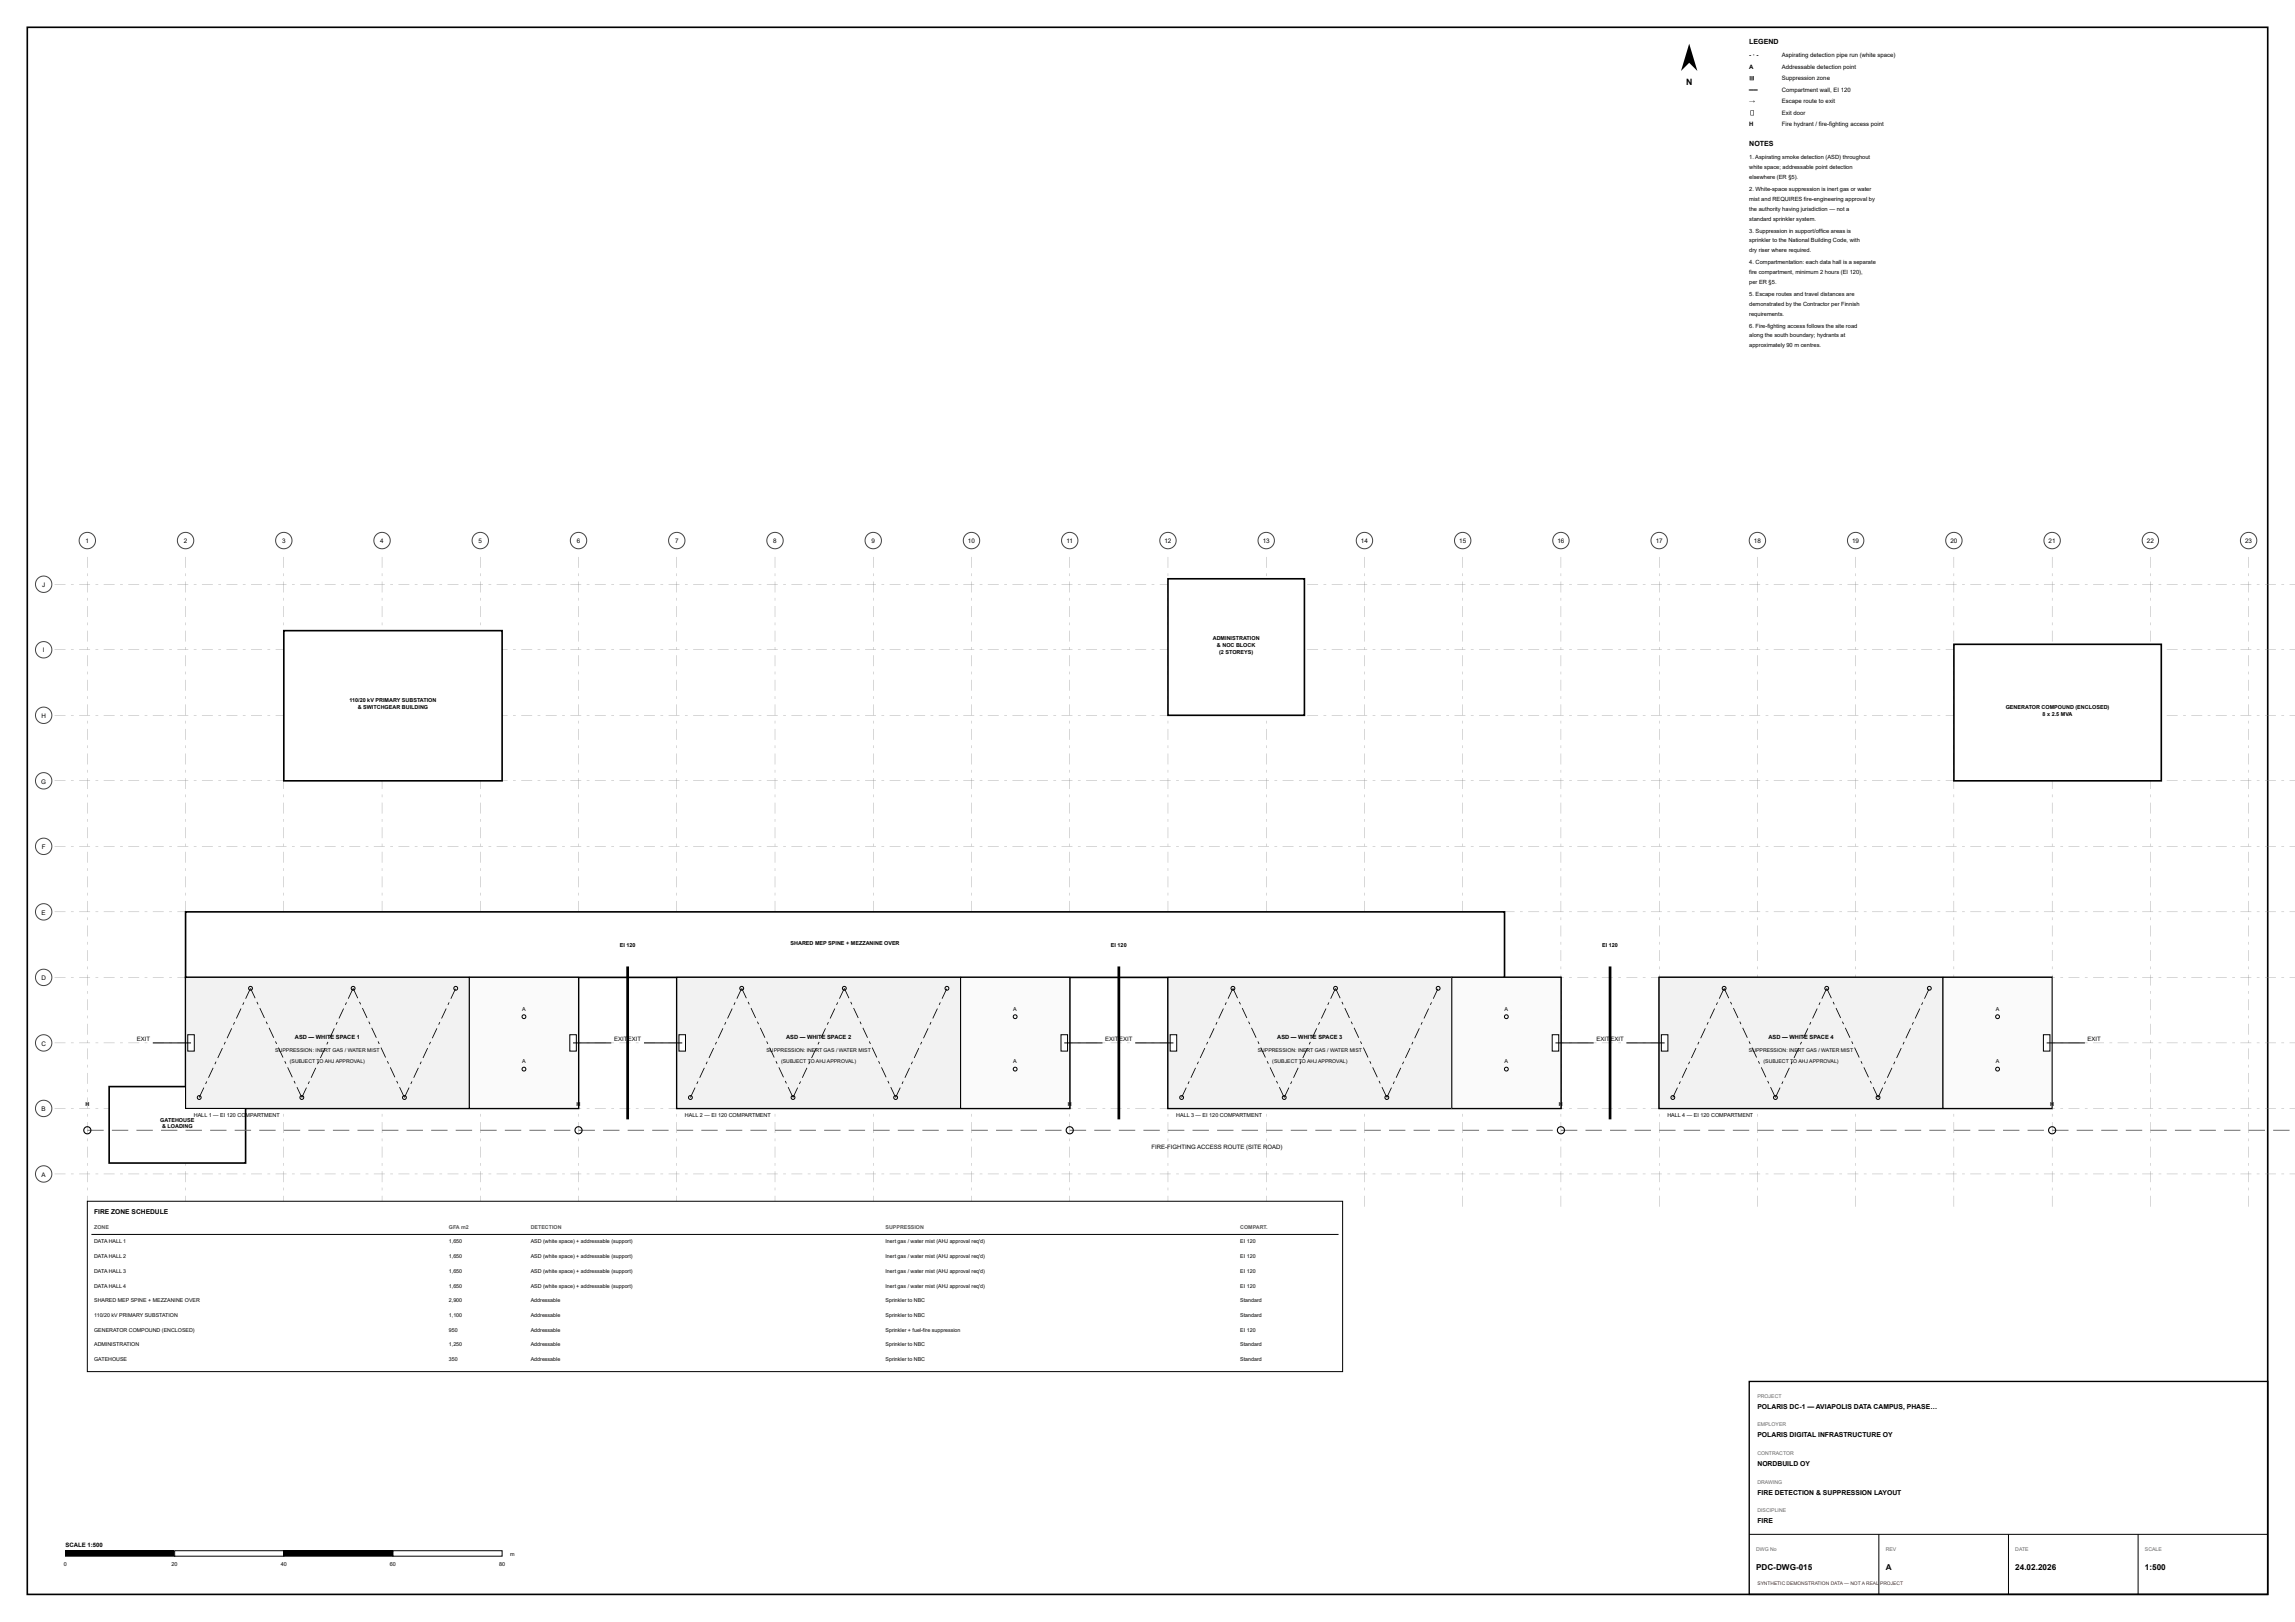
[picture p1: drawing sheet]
<svg xmlns="http://www.w3.org/2000/svg" width="841mm" height="594mm" viewBox="0 0 841 594" stroke-linecap="round" stroke-linejoin="round" font-family="sans-serif">
<defs><g id="words">
<text font-size="3.2" x="617.8" y="31">N</text>
<g font-size="3">
<text x="643.5" y="575">PDC-DWG-015</text>
<text x="691" y="575">A</text>
<text x="738.5" y="575">24.02.2026</text>
<text x="786" y="575">1:500</text>
</g>
<g font-size="2.6">
<text x="641" y="16">LEGEND</text>
<text x="641" y="53.4">NOTES</text>
</g>
<g font-size="2.5">
<text x="644" y="516">POLARIS DC-1 — AVIAPOLIS DATA CAMPUS, PHASE…</text>
<text x="644" y="526.5">POLARIS DIGITAL INFRASTRUCTURE OY</text>
<text x="644" y="537">NORDBUILD OY</text>
<text x="644" y="547.5">FIRE DETECTION &amp; SUPPRESSION LAYOUT</text>
<text x="644" y="558">FIRE</text>
</g>
<text font-size="2.4" x="34.5" y="444.6">FIRE ZONE SCHEDULE</text>
<g font-size="2.3">
<text x="31.4" y="199">1</text>
<text x="67.4" y="199">2</text>
<text x="103.4" y="199">3</text>
<text x="139.4" y="199">4</text>
<text x="175.4" y="199">5</text>
<text x="211.4" y="199">6</text>
<text x="247.4" y="199">7</text>
<text x="283.4" y="199">8</text>
<text x="319.4" y="199">9</text>
<text x="354.7" y="199">10</text>
<text x="390.8" y="199">11</text>
<text x="426.7" y="199">12</text>
<text x="462.7" y="199">13</text>
<text x="498.7" y="199">14</text>
<text x="534.7" y="199">15</text>
<text x="570.7" y="199">16</text>
<text x="606.7" y="199">17</text>
<text x="642.7" y="199">18</text>
<text x="678.7" y="199">19</text>
<text x="714.7" y="199">20</text>
<text x="750.7" y="199">21</text>
<text x="786.7" y="199">22</text>
<text x="822.7" y="199">23</text>
<text x="15.4" y="215">J</text>
<text x="15.7" y="239">I</text>
<text x="15.2" y="263">H</text>
<text x="15.1" y="287">G</text>
<text x="15.3" y="311">F</text>
<text x="15.2" y="335">E</text>
<text x="15.2" y="359">D</text>
<text x="15.2" y="383">C</text>
<text x="15.2" y="407">B</text>
<text x="15.2" y="431">A</text>
</g>
<g font-size="2.2">
<text x="641" y="21">- · -</text>
<text x="653" y="21">Aspirating detection pipe run (white space)</text>
<text x="641" y="25.2">A</text>
<text x="641" y="29.4">▤</text>
<text x="653" y="25.2">Addressable detection point</text>
<text x="653" y="29.4">Suppression zone</text>
<text x="641" y="33.6">══</text>
<text x="653" y="33.6">Compartment wall, EI 120</text>
<text x="641" y="37.8">→</text>
<text x="641" y="42">▯</text>
<text x="653" y="37.8">Escape route to exit</text>
<text x="653" y="42">Exit door</text>
<text x="641" y="46.2">H</text>
<text x="653" y="46.2">Fire hydrant / fire-fighting access point</text>
<text x="50.1" y="381.2">EXIT</text>
<text x="225" y="381.2">EXIT</text>
<text x="230.1" y="381.2">EXIT</text>
<text x="405" y="381.2">EXIT</text>
<text x="410.1" y="381.2">EXIT</text>
<text x="585" y="381.2">EXIT</text>
<text x="590.1" y="381.2">EXIT</text>
<text x="765" y="381.2">EXIT</text>
<text x="422" y="421">FIRE-FIGHTING ACCESS ROUTE (SITE R</text>
<text x="464.5" y="421">OAD)</text>
<text x="24" y="566.5">SCALE 1:500</text>
</g>
<g font-size="2.1">
<text x="641" y="58.4">1. Aspirating smoke detection (ASD) throughout</text>
<text x="641" y="62">white space; addressable point detection</text>
<text x="641" y="65.6">elsewhere (ER §5).</text>
<text x="641" y="70">2. White-space suppression is inert gas or water</text>
<text x="641" y="73.6">mist and REQUIRES fire-engineering approval by</text>
<text x="641" y="77.2">the authority having jurisdiction — not a</text>
<text x="641" y="80.8">standard sprinkler system.</text>
<text x="641" y="85.2">3. Suppression in support/office areas is</text>
<text x="641" y="88.8">sprinkler to the National Building Code, with</text>
<text x="641" y="92.4">dry riser where required.</text>
<text x="641" y="96.8">4. Compartmentation: each data hall is a separate</text>
<text x="641" y="100.4">fire compartment, minimum 2 hours (EI 120),</text>
<text x="641" y="104">per ER §5.</text>
<text x="641" y="108.4">5. Escape routes and travel distances are</text>
<text x="641" y="112">demonstrated by the Contractor per Finnish</text>
<text x="641" y="115.6">requirements.</text>
<text x="641" y="120">6. Fire-fighting access follows the site road</text>
<text x="641" y="123.6">along the south boundary; hydrants at</text>
<text x="641" y="127.2">approximately 90 m centres.</text>
<text x="108.1" y="380.4">ASD — WHITE SPACE 1</text>
<text x="288.1" y="380.4">ASD — WHITE SPACE 2</text>
<text x="468.1" y="380.4">ASD — WHITE SPACE 3</text>
<text x="648.1" y="380.4">ASD — WHITE SPACE 4</text>
</g>
<g font-size="2">
<text x="444.4" y="234.6">ADMINISTRATION</text>
<text x="445.9" y="237">&amp; NOC BLOCK</text>
<text x="446.7" y="239.4">(2 STOREYS)</text>
<text x="128.1" y="257.3">110/20 kV PRIMARY SUBSTATION</text>
<text x="131.1" y="259.7">&amp; SWITCHGEAR BUILDING</text>
<text x="735" y="259.8">GENERATOR COMPOUND (ENCLOSED)</text>
<text x="748.5" y="262.2">8 x 2.5 MVA</text>
<text x="227.1" y="347">EI 120</text>
<text x="289.7" y="346">SHARED MEP SPINE + MEZZANINE OVER</text>
<text x="407.1" y="347">EI 120</text>
<text x="587.1" y="347">EI 120</text>
<text x="191.3" y="370.2">A</text>
<text x="371.3" y="370.2">A</text>
<text x="551.3" y="370.2">A</text>
<text x="731.3" y="370.2">A</text>
<text x="191.3" y="389.4">A</text>
<text x="371.3" y="389.4">A</text>
<text x="551.3" y="389.4">A</text>
<text x="731.3" y="389.4">A</text>
<text x="31.3" y="405">H</text>
<text x="211.3" y="405">H</text>
<text x="391.3" y="405">H</text>
<text x="571.3" y="405">H</text>
<text x="751.3" y="405">H</text>
<text x="58.7" y="410.8">GATEHOUSE</text>
<text x="59.4" y="413.2">&amp; LOADING</text>
<text x="71" y="409">HALL 1 — EI 120 CO</text>
<text x="90" y="409">MPARTMENT</text>
<text x="251" y="409">HALL 2 — EI 120 COMPARTMENT</text>
<text x="431" y="409">HALL 3 — EI 120 COMPARTMENT</text>
<text x="611" y="409">HALL 4 — EI 120 COMPARTMENT</text>
<text x="187" y="570">m</text>
<text x="23.4" y="573.5">0</text>
<text x="62.9" y="573.5">20</text>
<text x="102.9" y="573.5">40</text>
<text x="142.9" y="573.5">60</text>
<text x="182.9" y="573.5">80</text>
</g>
<g font-size="1.9">
<text x="100.9" y="385.2">SUPPRESSION: INERT GAS / WATER MIST</text>
<text x="106.2" y="389.2">(SUBJECT TO AHJ APPROVAL)</text>
<text x="280.9" y="385.2">SUPPRESSION: INERT GAS / WATER MIST</text>
<text x="286.2" y="389.2">(SUBJECT TO AHJ APPROVAL)</text>
<text x="460.9" y="385.2">SUPPRESSION: INERT GAS / WATER MIST</text>
<text x="466.2" y="389.2">(SUBJECT TO AHJ APPROVAL)</text>
<text x="640.9" y="385.2">SUPPRESSION: INERT GAS / WATER MIST</text>
<text x="646.2" y="389.2">(SUBJECT TO AHJ APPROVAL)</text>
<text x="34.5" y="455.4">DATA HALL 1</text>
<text x="164.5" y="455.4">1,650</text>
<text x="194.5" y="455.4">ASD (white space) + addressable (support)</text>
<text x="324.5" y="455.4">Inert gas / water mist (AHJ approval req'd)</text>
<text x="454.5" y="455.4">EI 120</text>
<text x="34.5" y="460.8">DATA HALL 2</text>
<text x="164.5" y="460.8">1,650</text>
<text x="194.5" y="460.8">ASD (white space) + addressable (support)</text>
<text x="324.5" y="460.8">Inert gas / water mist (AHJ approval req'd)</text>
<text x="454.5" y="460.8">EI 120</text>
<text x="34.5" y="466.2">DATA HALL 3</text>
<text x="164.5" y="466.2">1,650</text>
<text x="194.5" y="466.2">ASD (white space) + addressable (support)</text>
<text x="324.5" y="466.2">Inert gas / water mist (AHJ approval req'd)</text>
<text x="454.5" y="466.2">EI 120</text>
<text x="34.5" y="471.6">DATA HALL 4</text>
<text x="164.5" y="471.6">1,650</text>
<text x="194.5" y="471.6">ASD (white space) + addressable (support)</text>
<text x="324.5" y="471.6">Inert gas / water mist (AHJ approval req'd)</text>
<text x="454.5" y="471.6">EI 120</text>
<text x="34.5" y="477">SHARED MEP SPINE + MEZZANINE OVER</text>
<text x="164.5" y="477">2,900</text>
<text x="194.5" y="477">Addressable</text>
<text x="324.5" y="477">Sprinkler to NBC</text>
<text x="454.5" y="477">Standard</text>
<text x="34.5" y="482.4">110/20 kV PRIMARY SUBSTATION</text>
<text x="164.5" y="482.4">1,100</text>
<text x="194.5" y="482.4">Addressable</text>
<text x="324.5" y="482.4">Sprinkler to NBC</text>
<text x="454.5" y="482.4">Standard</text>
<text x="34.5" y="487.8">GENERATOR COMPOUND (ENCLOSED)</text>
<text x="164.5" y="487.8">950</text>
<text x="194.5" y="487.8">Addressable</text>
<text x="324.5" y="487.8">Sprinkler + fuel-fire suppression</text>
<text x="454.5" y="487.8">EI 120</text>
<text x="34.5" y="493.2">ADMINISTRATION</text>
<text x="164.5" y="493.2">1,250</text>
<text x="194.5" y="493.2">Addressable</text>
<text x="324.5" y="493.2">Sprinkler to NBC</text>
<text x="454.5" y="493.2">Standard</text>
<text x="34.5" y="498.6">GATEHOUSE</text>
<text x="164.5" y="498.6">350</text>
<text x="194.5" y="498.6">Addressable</text>
<text x="324.5" y="498.6">Sprinkler to NBC</text>
<text x="454.5" y="498.6">Standard</text>
</g>
<g font-size="1.9" fill="#555">
<text x="34.5" y="450">ZONE</text>
<text x="164.5" y="450">GFA m2</text>
<text x="194.5" y="450">DETECTION</text>
<text x="324.5" y="450">SUPPRESSION</text>
<text x="454.5" y="450">COMPART.</text>
</g>
<g font-size="1.9" fill="#666">
<text x="644" y="512">PROJECT</text>
<text x="644" y="522.5">EMPLOYER</text>
<text x="644" y="533">CONTRACTOR</text>
<text x="644" y="543.5">DRAWING</text>
<text x="644" y="554">DISCIPLINE</text>
<text x="643.5" y="568">DWG No</text>
<text x="691" y="568">REV</text>
<text x="738.5" y="568">DATE</text>
<text x="786" y="568">SCALE</text>
</g>
<g font-size="1.8" fill="#a00">
<text x="644" y="580.5">SYNTHETIC DEMONSTRATION DATA — NOT A REAL</text>
<text x="689" y="580.5">PROJECT</text>
</g>
</g></defs>
<path d="M10 10h821v574h-821z" fill="none" stroke="#000" stroke-width=".6"/>
<path d="M31.9 438l.2 4zM31.9 435l.2 1zM31.9 429l.2 4zM31.9 426l.2 1zM31.9 420l.2 4zM31.9 417l.2 1zM31.9 411l.2 4zM31.9 408l.2 1zM31.9 402l.2 4zM31.9 399l.2 1zM31.9 393l.2 4zM31.9 390l.2 1zM31.9 384l.2 4zM31.9 381l.2 1zM31.9 375l.2 4zM31.9 372l.2 1zM31.9 366l.2 4zM31.9 363l.2 1zM31.9 357l.2 4zM31.9 354l.2 1zM31.9 348l.2 4zM31.9 345l.2 1zM31.9 339l.2 4zM31.9 336l.2 1zM31.9 330l.2 4zM31.9 327l.2 1zM31.9 321l.2 4zM31.9 318l.2 1zM31.9 312l.2 4zM31.9 309l.2 1zM31.9 303l.2 4zM31.9 300l.2 1zM31.9 294l.2 4zM31.9 291l.2 1zM31.9 285l.2 4zM31.9 282l.2 1zM31.9 276l.2 4zM31.9 273l.2 1zM31.9 267l.2 4zM31.9 264l.2 1zM31.9 258l.2 4zM31.9 255l.2 1zM31.9 249l.2 4zM31.9 246l.2 1zM31.9 240l.2 4zM31.9 237l.2 1zM31.9 231l.2 4zM31.9 228l.2 1zM31.9 222l.2 4zM31.9 219l.2 1zM31.9 213l.2 4zM31.9 210l.2 1zM31.9 204l.2 4z" fill="#888"/>
<circle cx="32" cy="198" r="3" fill="#fff"/>
<circle cx="32" cy="198" r="3" fill="none" stroke="#444" stroke-width=".37"/>
<path d="M67.9 438l.2 4zM67.9 435l.2 1zM67.9 429l.2 4zM67.9 426l.2 1zM67.9 420l.2 4zM67.9 417l.2 1zM67.9 411l.2 4zM67.9 408l.2 1zM67.9 402l.2 4zM67.9 399l.2 1zM67.9 393l.2 4zM67.9 390l.2 1zM67.9 384l.2 4zM67.9 381l.2 1zM67.9 375l.2 4zM67.9 372l.2 1zM67.9 366l.2 4zM67.9 363l.2 1zM67.9 357l.2 4zM67.9 354l.2 1zM67.9 348l.2 4zM67.9 345l.2 1zM67.9 339l.2 4zM67.9 336l.2 1zM67.9 330l.2 4zM67.9 327l.2 1zM67.9 321l.2 4zM67.9 318l.2 1zM67.9 312l.2 4zM67.9 309l.2 1zM67.9 303l.2 4zM67.9 300l.2 1zM67.9 294l.2 4zM67.9 291l.2 1zM67.9 285l.2 4zM67.9 282l.2 1zM67.9 276l.2 4zM67.9 273l.2 1zM67.9 267l.2 4zM67.9 264l.2 1zM67.9 258l.2 4zM67.9 255l.2 1zM67.9 249l.2 4zM67.9 246l.2 1zM67.9 240l.2 4zM67.9 237l.2 1zM67.9 231l.2 4zM67.9 228l.2 1zM67.9 222l.2 4zM67.9 219l.2 1zM67.9 213l.2 4zM67.9 210l.2 1zM67.9 204l.2 4z" fill="#888"/>
<circle cx="68" cy="198" r="3" fill="#fff"/>
<circle cx="68" cy="198" r="3" fill="none" stroke="#444" stroke-width=".37"/>
<path d="M103.9 438l.2 4zM103.9 435l.2 1zM103.9 429l.2 4zM103.9 426l.2 1zM103.9 420l.2 4zM103.9 417l.2 1zM103.9 411l.2 4zM103.9 408l.2 1zM103.9 402l.2 4zM103.9 399l.2 1zM103.9 393l.2 4zM103.9 390l.2 1zM103.9 384l.2 4zM103.9 381l.2 1zM103.9 375l.2 4zM103.9 372l.2 1zM103.9 366l.2 4zM103.9 363l.2 1zM103.9 357l.2 4zM103.9 354l.2 1zM103.9 348l.2 4zM103.9 345l.2 1zM103.9 339l.2 4zM103.9 336l.2 1zM103.9 330l.2 4zM103.9 327l.2 1zM103.9 321l.2 4zM103.9 318l.2 1zM103.9 312l.2 4zM103.9 309l.2 1zM103.9 303l.2 4zM103.9 300l.2 1zM103.9 294l.2 4zM103.9 291l.2 1zM103.9 285l.2 4zM103.9 282l.2 1zM103.9 276l.2 4zM103.9 273l.2 1zM103.9 267l.2 4zM103.9 264l.2 1zM103.9 258l.2 4zM103.9 255l.2 1zM103.9 249l.2 4zM103.9 246l.2 1zM103.9 240l.2 4zM103.9 237l.2 1zM103.9 231l.2 4zM103.9 228l.2 1zM103.9 222l.2 4zM103.9 219l.2 1zM103.9 213l.2 4zM103.9 210l.2 1zM103.9 204l.2 4z" fill="#888"/>
<circle cx="104" cy="198" r="3" fill="#fff"/>
<circle cx="104" cy="198" r="3" fill="none" stroke="#444" stroke-width=".37"/>
<path d="M139.9 438l.2 4zM139.9 435l.2 1zM139.9 429l.2 4zM139.9 426l.2 1zM139.9 420l.2 4zM139.9 417l.2 1zM139.9 411l.2 4zM139.9 408l.2 1zM139.9 402l.2 4zM139.9 399l.2 1zM139.9 393l.2 4zM139.9 390l.2 1zM139.9 384l.2 4zM139.9 381l.2 1zM139.9 375l.2 4zM139.9 372l.2 1zM139.9 366l.2 4zM139.9 363l.2 1zM139.9 357l.2 4zM139.9 354l.2 1zM139.9 348l.2 4zM139.9 345l.2 1zM139.9 339l.2 4zM139.9 336l.2 1zM139.9 330l.2 4zM139.9 327l.2 1zM139.9 321l.2 4zM139.9 318l.2 1zM139.9 312l.2 4zM139.9 309l.2 1zM139.9 303l.2 4zM139.9 300l.2 1zM139.9 294l.2 4zM139.9 291l.2 1zM139.9 285l.2 4zM139.9 282l.2 1zM139.9 276l.2 4zM139.9 273l.2 1zM139.9 267l.2 4zM139.9 264l.2 1zM139.9 258l.2 4zM139.9 255l.2 1zM139.9 249l.2 4zM139.9 246l.2 1zM139.9 240l.2 4zM139.9 237l.2 1zM139.9 231l.2 4zM139.9 228l.2 1zM139.9 222l.2 4zM139.9 219l.2 1zM139.9 213l.2 4zM139.9 210l.2 1zM139.9 204l.2 4z" fill="#888"/>
<circle cx="140" cy="198" r="3" fill="#fff"/>
<circle cx="140" cy="198" r="3" fill="none" stroke="#444" stroke-width=".37"/>
<path d="M175.9 438l.2 4zM175.9 435l.2 1zM175.9 429l.2 4zM175.9 426l.2 1zM175.9 420l.2 4zM175.9 417l.2 1zM175.9 411l.2 4zM175.9 408l.2 1zM175.9 402l.2 4zM175.9 399l.2 1zM175.9 393l.2 4zM175.9 390l.2 1zM175.9 384l.2 4zM175.9 381l.2 1zM175.9 375l.2 4zM175.9 372l.2 1zM175.9 366l.2 4zM175.9 363l.2 1zM175.9 357l.2 4zM175.9 354l.2 1zM175.9 348l.2 4zM175.9 345l.2 1zM175.9 339l.2 4zM175.9 336l.2 1zM175.9 330l.2 4zM175.9 327l.2 1zM175.9 321l.2 4zM175.9 318l.2 1zM175.9 312l.2 4zM175.9 309l.2 1zM175.9 303l.2 4zM175.9 300l.2 1zM175.9 294l.2 4zM175.9 291l.2 1zM175.9 285l.2 4zM175.9 282l.2 1zM175.9 276l.2 4zM175.9 273l.2 1zM175.9 267l.2 4zM175.9 264l.2 1zM175.9 258l.2 4zM175.9 255l.2 1zM175.9 249l.2 4zM175.9 246l.2 1zM175.9 240l.2 4zM175.9 237l.2 1zM175.9 231l.2 4zM175.9 228l.2 1zM175.9 222l.2 4zM175.9 219l.2 1zM175.9 213l.2 4zM175.9 210l.2 1zM175.9 204l.2 4z" fill="#888"/>
<circle cx="176" cy="198" r="3" fill="#fff"/>
<circle cx="176" cy="198" r="3" fill="none" stroke="#444" stroke-width=".37"/>
<path d="M211.9 438l.2 4zM211.9 435l.2 1zM211.9 429l.2 4zM211.9 426l.2 1zM211.9 420l.2 4zM211.9 417l.2 1zM211.9 411l.2 4zM211.9 408l.2 1zM211.9 402l.2 4zM211.9 399l.2 1zM211.9 393l.2 4zM211.9 390l.2 1zM211.9 384l.2 4zM211.9 381l.2 1zM211.9 375l.2 4zM211.9 372l.2 1zM211.9 366l.2 4zM211.9 363l.2 1zM211.9 357l.2 4zM211.9 354l.2 1zM211.9 348l.2 4zM211.9 345l.2 1zM211.9 339l.2 4zM211.9 336l.2 1zM211.9 330l.2 4zM211.9 327l.2 1zM211.9 321l.2 4zM211.9 318l.2 1zM211.9 312l.2 4zM211.9 309l.2 1zM211.9 303l.2 4zM211.9 300l.2 1zM211.9 294l.2 4zM211.9 291l.2 1zM211.9 285l.2 4zM211.9 282l.2 1zM211.9 276l.2 4zM211.9 273l.2 1zM211.9 267l.2 4zM211.9 264l.2 1zM211.9 258l.2 4zM211.9 255l.2 1zM211.9 249l.2 4zM211.9 246l.2 1zM211.9 240l.2 4zM211.9 237l.2 1zM211.9 231l.2 4zM211.9 228l.2 1zM211.9 222l.2 4zM211.9 219l.2 1zM211.9 213l.2 4zM211.9 210l.2 1zM211.9 204l.2 4z" fill="#888"/>
<circle cx="212" cy="198" r="3" fill="#fff"/>
<circle cx="212" cy="198" r="3" fill="none" stroke="#444" stroke-width=".37"/>
<path d="M247.9 438l.2 4zM247.9 435l.2 1zM247.9 429l.2 4zM247.9 426l.2 1zM247.9 420l.2 4zM247.9 417l.2 1zM247.9 411l.2 4zM247.9 408l.2 1zM247.9 402l.2 4zM247.9 399l.2 1zM247.9 393l.2 4zM247.9 390l.2 1zM247.9 384l.2 4zM247.9 381l.2 1zM247.9 375l.2 4zM247.9 372l.2 1zM247.9 366l.2 4zM247.9 363l.2 1zM247.9 357l.2 4zM247.9 354l.2 1zM247.9 348l.2 4zM247.9 345l.2 1zM247.9 339l.2 4zM247.9 336l.2 1zM247.9 330l.2 4zM247.9 327l.2 1zM247.9 321l.2 4zM247.9 318l.2 1zM247.9 312l.2 4zM247.9 309l.2 1zM247.9 303l.2 4zM247.9 300l.2 1zM247.9 294l.2 4zM247.9 291l.2 1zM247.9 285l.2 4zM247.9 282l.2 1zM247.9 276l.2 4zM247.9 273l.2 1zM247.9 267l.2 4zM247.9 264l.2 1zM247.9 258l.2 4zM247.9 255l.2 1zM247.9 249l.2 4zM247.9 246l.2 1zM247.9 240l.2 4zM247.9 237l.2 1zM247.9 231l.2 4zM247.9 228l.2 1zM247.9 222l.2 4zM247.9 219l.2 1zM247.9 213l.2 4zM247.9 210l.2 1zM247.9 204l.2 4z" fill="#888"/>
<circle cx="248" cy="198" r="3" fill="#fff"/>
<circle cx="248" cy="198" r="3" fill="none" stroke="#444" stroke-width=".37"/>
<path d="M283.9 438l.2 4zM283.9 435l.2 1zM283.9 429l.2 4zM283.9 426l.2 1zM283.9 420l.2 4zM283.9 417l.2 1zM283.9 411l.2 4zM283.9 408l.2 1zM283.9 402l.2 4zM283.9 399l.2 1zM283.9 393l.2 4zM283.9 390l.2 1zM283.9 384l.2 4zM283.9 381l.2 1zM283.9 375l.2 4zM283.9 372l.2 1zM283.9 366l.2 4zM283.9 363l.2 1zM283.9 357l.2 4zM283.9 354l.2 1zM283.9 348l.2 4zM283.9 345l.2 1zM283.9 339l.2 4zM283.9 336l.2 1zM283.9 330l.2 4zM283.9 327l.2 1zM283.9 321l.2 4zM283.9 318l.2 1zM283.9 312l.2 4zM283.9 309l.2 1zM283.9 303l.2 4zM283.9 300l.2 1zM283.9 294l.2 4zM283.9 291l.2 1zM283.9 285l.2 4zM283.9 282l.2 1zM283.9 276l.2 4zM283.9 273l.2 1zM283.9 267l.2 4zM283.9 264l.2 1zM283.9 258l.2 4zM283.9 255l.2 1zM283.9 249l.2 4zM283.9 246l.2 1zM283.9 240l.2 4zM283.9 237l.2 1zM283.9 231l.2 4zM283.9 228l.2 1zM283.9 222l.2 4zM283.9 219l.2 1zM283.9 213l.2 4zM283.9 210l.2 1zM283.9 204l.2 4z" fill="#888"/>
<circle cx="284" cy="198" r="3" fill="#fff"/>
<circle cx="284" cy="198" r="3" fill="none" stroke="#444" stroke-width=".37"/>
<path d="M319.9 438l.2 4zM319.9 435l.2 1zM319.9 429l.2 4zM319.9 426l.2 1zM319.9 420l.2 4zM319.9 417l.2 1zM319.9 411l.2 4zM319.9 408l.2 1zM319.9 402l.2 4zM319.9 399l.2 1zM319.9 393l.2 4zM319.9 390l.2 1zM319.9 384l.2 4zM319.9 381l.2 1zM319.9 375l.2 4zM319.9 372l.2 1zM319.9 366l.2 4zM319.9 363l.2 1zM319.9 357l.2 4zM319.9 354l.2 1zM319.9 348l.2 4zM319.9 345l.2 1zM319.9 339l.2 4zM319.9 336l.2 1zM319.9 330l.2 4zM319.9 327l.2 1zM319.9 321l.2 4zM319.9 318l.2 1zM319.9 312l.2 4zM319.9 309l.2 1zM319.9 303l.2 4zM319.9 300l.2 1zM319.9 294l.2 4zM319.9 291l.2 1zM319.9 285l.2 4zM319.9 282l.2 1zM319.9 276l.2 4zM319.9 273l.2 1zM319.9 267l.2 4zM319.9 264l.2 1zM319.9 258l.2 4zM319.9 255l.2 1zM319.9 249l.2 4zM319.9 246l.2 1zM319.9 240l.2 4zM319.9 237l.2 1zM319.9 231l.2 4zM319.9 228l.2 1zM319.9 222l.2 4zM319.9 219l.2 1zM319.9 213l.2 4zM319.9 210l.2 1zM319.9 204l.2 4z" fill="#888"/>
<circle cx="320" cy="198" r="3" fill="#fff"/>
<circle cx="320" cy="198" r="3" fill="none" stroke="#444" stroke-width=".37"/>
<path d="M355.9 438l.2 4zM355.9 435l.2 1zM355.9 429l.2 4zM355.9 426l.2 1zM355.9 420l.2 4zM355.9 417l.2 1zM355.9 411l.2 4zM355.9 408l.2 1zM355.9 402l.2 4zM355.9 399l.2 1zM355.9 393l.2 4zM355.9 390l.2 1zM355.9 384l.2 4zM355.9 381l.2 1zM355.9 375l.2 4zM355.9 372l.2 1zM355.9 366l.2 4zM355.9 363l.2 1zM355.9 357l.2 4zM355.9 354l.2 1zM355.9 348l.2 4zM355.9 345l.2 1zM355.9 339l.2 4zM355.9 336l.2 1zM355.9 330l.2 4zM355.9 327l.2 1zM355.9 321l.2 4zM355.9 318l.2 1zM355.9 312l.2 4zM355.9 309l.2 1zM355.9 303l.2 4zM355.9 300l.2 1zM355.9 294l.2 4zM355.9 291l.2 1zM355.9 285l.2 4zM355.9 282l.2 1zM355.9 276l.2 4zM355.9 273l.2 1zM355.9 267l.2 4zM355.9 264l.2 1zM355.9 258l.2 4zM355.9 255l.2 1zM355.9 249l.2 4zM355.9 246l.2 1zM355.9 240l.2 4zM355.9 237l.2 1zM355.9 231l.2 4zM355.9 228l.2 1zM355.9 222l.2 4zM355.9 219l.2 1zM355.9 213l.2 4zM355.9 210l.2 1zM355.9 204l.2 4z" fill="#888"/>
<circle cx="356" cy="198" r="3" fill="#fff"/>
<circle cx="356" cy="198" r="3" fill="none" stroke="#444" stroke-width=".37"/>
<path d="M391.9 438l.2 4zM391.9 435l.2 1zM391.9 429l.2 4zM391.9 426l.2 1zM391.9 420l.2 4zM391.9 417l.2 1zM391.9 411l.2 4zM391.9 408l.2 1zM391.9 402l.2 4zM391.9 399l.2 1zM391.9 393l.2 4zM391.9 390l.2 1zM391.9 384l.2 4zM391.9 381l.2 1zM391.9 375l.2 4zM391.9 372l.2 1zM391.9 366l.2 4zM391.9 363l.2 1zM391.9 357l.2 4zM391.9 354l.2 1zM391.9 348l.2 4zM391.9 345l.2 1zM391.9 339l.2 4zM391.9 336l.2 1zM391.9 330l.2 4zM391.9 327l.2 1zM391.9 321l.2 4zM391.9 318l.2 1zM391.9 312l.2 4zM391.9 309l.2 1zM391.9 303l.2 4zM391.9 300l.2 1zM391.9 294l.2 4zM391.9 291l.2 1zM391.9 285l.2 4zM391.9 282l.2 1zM391.9 276l.2 4zM391.9 273l.2 1zM391.9 267l.2 4zM391.9 264l.2 1zM391.9 258l.2 4zM391.9 255l.2 1zM391.9 249l.2 4zM391.9 246l.2 1zM391.9 240l.2 4zM391.9 237l.2 1zM391.9 231l.2 4zM391.9 228l.2 1zM391.9 222l.2 4zM391.9 219l.2 1zM391.9 213l.2 4zM391.9 210l.2 1zM391.9 204l.2 4z" fill="#888"/>
<circle cx="392" cy="198" r="3" fill="#fff"/>
<circle cx="392" cy="198" r="3" fill="none" stroke="#444" stroke-width=".37"/>
<path d="M427.9 438l.2 4zM427.9 435l.2 1zM427.9 429l.2 4zM427.9 426l.2 1zM427.9 420l.2 4zM427.9 417l.2 1zM427.9 411l.2 4zM427.9 408l.2 1zM427.9 402l.2 4zM427.9 399l.2 1zM427.9 393l.2 4zM427.9 390l.2 1zM427.9 384l.2 4zM427.9 381l.2 1zM427.9 375l.2 4zM427.9 372l.2 1zM427.9 366l.2 4zM427.9 363l.2 1zM427.9 357l.2 4zM427.9 354l.2 1zM427.9 348l.2 4zM427.9 345l.2 1zM427.9 339l.2 4zM427.9 336l.2 1zM427.9 330l.2 4zM427.9 327l.2 1zM427.9 321l.2 4zM427.9 318l.2 1zM427.9 312l.2 4zM427.9 309l.2 1zM427.9 303l.2 4zM427.9 300l.2 1zM427.9 294l.2 4zM427.9 291l.2 1zM427.9 285l.2 4zM427.9 282l.2 1zM427.9 276l.2 4zM427.9 273l.2 1zM427.9 267l.2 4zM427.9 264l.2 1zM427.9 258l.2 4zM427.9 255l.2 1zM427.9 249l.2 4zM427.9 246l.2 1zM427.9 240l.2 4zM427.9 237l.2 1zM427.9 231l.2 4zM427.9 228l.2 1zM427.9 222l.2 4zM427.9 219l.2 1zM427.9 213l.2 4zM427.9 210l.2 1zM427.9 204l.2 4z" fill="#888"/>
<circle cx="428" cy="198" r="3" fill="#fff"/>
<circle cx="428" cy="198" r="3" fill="none" stroke="#444" stroke-width=".37"/>
<path d="M463.9 438l.2 4zM463.9 435l.2 1zM463.9 429l.2 4zM463.9 426l.2 1zM463.9 420l.2 4zM463.9 417l.2 1zM463.9 411l.2 4zM463.9 408l.2 1zM463.9 402l.2 4zM463.9 399l.2 1zM463.9 393l.2 4zM463.9 390l.2 1zM463.9 384l.2 4zM463.9 381l.2 1zM463.9 375l.2 4zM463.9 372l.2 1zM463.9 366l.2 4zM463.9 363l.2 1zM463.9 357l.2 4zM463.9 354l.2 1zM463.9 348l.2 4zM463.9 345l.2 1zM463.9 339l.2 4zM463.9 336l.2 1zM463.9 330l.2 4zM463.9 327l.2 1zM463.9 321l.2 4zM463.9 318l.2 1zM463.9 312l.2 4zM463.9 309l.2 1zM463.9 303l.2 4zM463.9 300l.2 1zM463.9 294l.2 4zM463.9 291l.2 1zM463.9 285l.2 4zM463.9 282l.2 1zM463.9 276l.2 4zM463.9 273l.2 1zM463.9 267l.2 4zM463.9 264l.2 1zM463.9 258l.2 4zM463.9 255l.2 1zM463.9 249l.2 4zM463.9 246l.2 1zM463.9 240l.2 4zM463.9 237l.2 1zM463.9 231l.2 4zM463.9 228l.2 1zM463.9 222l.2 4zM463.9 219l.2 1zM463.9 213l.2 4zM463.9 210l.2 1zM463.9 204l.2 4z" fill="#888"/>
<circle cx="464" cy="198" r="3" fill="#fff"/>
<circle cx="464" cy="198" r="3" fill="none" stroke="#444" stroke-width=".37"/>
<path d="M499.9 438l.2 4zM499.9 435l.2 1zM499.9 429l.2 4zM499.9 426l.2 1zM499.9 420l.2 4zM499.9 417l.2 1zM499.9 411l.2 4zM499.9 408l.2 1zM499.9 402l.2 4zM499.9 399l.2 1zM499.9 393l.2 4zM499.9 390l.2 1zM499.9 384l.2 4zM499.9 381l.2 1zM499.9 375l.2 4zM499.9 372l.2 1zM499.9 366l.2 4zM499.9 363l.2 1zM499.9 357l.2 4zM499.9 354l.2 1zM499.9 348l.2 4zM499.9 345l.2 1zM499.9 339l.2 4zM499.9 336l.2 1zM499.9 330l.2 4zM499.9 327l.2 1zM499.9 321l.2 4zM499.9 318l.2 1zM499.9 312l.2 4zM499.9 309l.2 1zM499.9 303l.2 4zM499.9 300l.2 1zM499.9 294l.2 4zM499.9 291l.2 1zM499.9 285l.2 4zM499.9 282l.2 1zM499.9 276l.2 4zM499.9 273l.2 1zM499.9 267l.2 4zM499.9 264l.2 1zM499.9 258l.2 4zM499.9 255l.2 1zM499.9 249l.2 4zM499.9 246l.2 1zM499.9 240l.2 4zM499.9 237l.2 1zM499.9 231l.2 4zM499.9 228l.2 1zM499.9 222l.2 4zM499.9 219l.2 1zM499.9 213l.2 4zM499.9 210l.2 1zM499.9 204l.2 4z" fill="#888"/>
<circle cx="500" cy="198" r="3" fill="#fff"/>
<circle cx="500" cy="198" r="3" fill="none" stroke="#444" stroke-width=".37"/>
<path d="M535.9 438l.2 4zM535.9 435l.2 1zM535.9 429l.2 4zM535.9 426l.2 1zM535.9 420l.2 4zM535.9 417l.2 1zM535.9 411l.2 4zM535.9 408l.2 1zM535.9 402l.2 4zM535.9 399l.2 1zM535.9 393l.2 4zM535.9 390l.2 1zM535.9 384l.2 4zM535.9 381l.2 1zM535.9 375l.2 4zM535.9 372l.2 1zM535.9 366l.2 4zM535.9 363l.2 1zM535.9 357l.2 4zM535.9 354l.2 1zM535.9 348l.2 4zM535.9 345l.2 1zM535.9 339l.2 4zM535.9 336l.2 1zM535.9 330l.2 4zM535.9 327l.2 1zM535.9 321l.2 4zM535.9 318l.2 1zM535.9 312l.2 4zM535.9 309l.2 1zM535.9 303l.2 4zM535.9 300l.2 1zM535.9 294l.2 4zM535.9 291l.2 1zM535.9 285l.2 4zM535.9 282l.2 1zM535.9 276l.2 4zM535.9 273l.2 1zM535.9 267l.2 4zM535.9 264l.2 1zM535.9 258l.2 4zM535.9 255l.2 1zM535.9 249l.2 4zM535.9 246l.2 1zM535.9 240l.2 4zM535.9 237l.2 1zM535.9 231l.2 4zM535.9 228l.2 1zM535.9 222l.2 4zM535.9 219l.2 1zM535.9 213l.2 4zM535.9 210l.2 1zM535.9 204l.2 4z" fill="#888"/>
<circle cx="536" cy="198" r="3" fill="#fff"/>
<circle cx="536" cy="198" r="3" fill="none" stroke="#444" stroke-width=".37"/>
<path d="M571.9 438l.2 4zM571.9 435l.2 1zM571.9 429l.2 4zM571.9 426l.2 1zM571.9 420l.2 4zM571.9 417l.2 1zM571.9 411l.2 4zM571.9 408l.2 1zM571.9 402l.2 4zM571.9 399l.2 1zM571.9 393l.2 4zM571.9 390l.2 1zM571.9 384l.2 4zM571.9 381l.2 1zM571.9 375l.2 4zM571.9 372l.2 1zM571.9 366l.2 4zM571.9 363l.2 1zM571.9 357l.2 4zM571.9 354l.2 1zM571.9 348l.2 4zM571.9 345l.2 1zM571.9 339l.2 4zM571.9 336l.2 1zM571.9 330l.2 4zM571.9 327l.2 1zM571.9 321l.2 4zM571.9 318l.2 1zM571.9 312l.2 4zM571.9 309l.2 1zM571.9 303l.2 4zM571.9 300l.2 1zM571.9 294l.2 4zM571.9 291l.2 1zM571.9 285l.2 4zM571.9 282l.2 1zM571.9 276l.2 4zM571.9 273l.2 1zM571.9 267l.2 4zM571.9 264l.2 1zM571.9 258l.2 4zM571.9 255l.2 1zM571.9 249l.2 4zM571.9 246l.2 1zM571.9 240l.2 4zM571.9 237l.2 1zM571.9 231l.2 4zM571.9 228l.2 1zM571.9 222l.2 4zM571.9 219l.2 1zM571.9 213l.2 4zM571.9 210l.2 1zM571.9 204l.2 4z" fill="#888"/>
<circle cx="572" cy="198" r="3" fill="#fff"/>
<circle cx="572" cy="198" r="3" fill="none" stroke="#444" stroke-width=".37"/>
<path d="M607.9 438l.2 4zM607.9 435l.2 1zM607.9 429l.2 4zM607.9 426l.2 1zM607.9 420l.2 4zM607.9 417l.2 1zM607.9 411l.2 4zM607.9 408l.2 1zM607.9 402l.2 4zM607.9 399l.2 1zM607.9 393l.2 4zM607.9 390l.2 1zM607.9 384l.2 4zM607.9 381l.2 1zM607.9 375l.2 4zM607.9 372l.2 1zM607.9 366l.2 4zM607.9 363l.2 1zM607.9 357l.2 4zM607.9 354l.2 1zM607.9 348l.2 4zM607.9 345l.2 1zM607.9 339l.2 4zM607.9 336l.2 1zM607.9 330l.2 4zM607.9 327l.2 1zM607.9 321l.2 4zM607.9 318l.2 1zM607.9 312l.2 4zM607.9 309l.2 1zM607.9 303l.2 4zM607.9 300l.2 1zM607.9 294l.2 4zM607.9 291l.2 1zM607.9 285l.2 4zM607.9 282l.2 1zM607.9 276l.2 4zM607.9 273l.2 1zM607.9 267l.2 4zM607.9 264l.2 1zM607.9 258l.2 4zM607.9 255l.2 1zM607.9 249l.2 4zM607.9 246l.2 1zM607.9 240l.2 4zM607.9 237l.2 1zM607.9 231l.2 4zM607.9 228l.2 1zM607.9 222l.2 4zM607.9 219l.2 1zM607.9 213l.2 4zM607.9 210l.2 1zM607.9 204l.2 4z" fill="#888"/>
<circle cx="608" cy="198" r="3" fill="#fff"/>
<circle cx="608" cy="198" r="3" fill="none" stroke="#444" stroke-width=".37"/>
<path d="M643.9 438l.2 4zM643.9 435l.2 1zM643.9 429l.2 4zM643.9 426l.2 1zM643.9 420l.2 4zM643.9 417l.2 1zM643.9 411l.2 4zM643.9 408l.2 1zM643.9 402l.2 4zM643.9 399l.2 1zM643.9 393l.2 4zM643.9 390l.2 1zM643.9 384l.2 4zM643.9 381l.2 1zM643.9 375l.2 4zM643.9 372l.2 1zM643.9 366l.2 4zM643.9 363l.2 1zM643.9 357l.2 4zM643.9 354l.2 1zM643.9 348l.2 4zM643.9 345l.2 1zM643.9 339l.2 4zM643.9 336l.2 1zM643.9 330l.2 4zM643.9 327l.2 1zM643.9 321l.2 4zM643.9 318l.2 1zM643.9 312l.2 4zM643.9 309l.2 1zM643.9 303l.2 4zM643.9 300l.2 1zM643.9 294l.2 4zM643.9 291l.2 1zM643.9 285l.2 4zM643.9 282l.2 1zM643.9 276l.2 4zM643.9 273l.2 1zM643.9 267l.2 4zM643.9 264l.2 1zM643.9 258l.2 4zM643.9 255l.2 1zM643.9 249l.2 4zM643.9 246l.2 1zM643.9 240l.2 4zM643.9 237l.2 1zM643.9 231l.2 4zM643.9 228l.2 1zM643.9 222l.2 4zM643.9 219l.2 1zM643.9 213l.2 4zM643.9 210l.2 1zM643.9 204l.2 4z" fill="#888"/>
<circle cx="644" cy="198" r="3" fill="#fff"/>
<circle cx="644" cy="198" r="3" fill="none" stroke="#444" stroke-width=".37"/>
<path d="M679.9 438l.2 4zM679.9 435l.2 1zM679.9 429l.2 4zM679.9 426l.2 1zM679.9 420l.2 4zM679.9 417l.2 1zM679.9 411l.2 4zM679.9 408l.2 1zM679.9 402l.2 4zM679.9 399l.2 1zM679.9 393l.2 4zM679.9 390l.2 1zM679.9 384l.2 4zM679.9 381l.2 1zM679.9 375l.2 4zM679.9 372l.2 1zM679.9 366l.2 4zM679.9 363l.2 1zM679.9 357l.2 4zM679.9 354l.2 1zM679.9 348l.2 4zM679.9 345l.2 1zM679.9 339l.2 4zM679.9 336l.2 1zM679.9 330l.2 4zM679.9 327l.2 1zM679.9 321l.2 4zM679.9 318l.2 1zM679.9 312l.2 4zM679.9 309l.2 1zM679.9 303l.2 4zM679.9 300l.2 1zM679.9 294l.2 4zM679.9 291l.2 1zM679.9 285l.2 4zM679.9 282l.2 1zM679.9 276l.2 4zM679.9 273l.2 1zM679.9 267l.2 4zM679.9 264l.2 1zM679.9 258l.2 4zM679.9 255l.2 1zM679.9 249l.2 4zM679.9 246l.2 1zM679.9 240l.2 4zM679.9 237l.2 1zM679.9 231l.2 4zM679.9 228l.2 1zM679.9 222l.2 4zM679.9 219l.2 1zM679.9 213l.2 4zM679.9 210l.2 1zM679.9 204l.2 4z" fill="#888"/>
<circle cx="680" cy="198" r="3" fill="#fff"/>
<circle cx="680" cy="198" r="3" fill="none" stroke="#444" stroke-width=".37"/>
<path d="M715.9 438l.2 4zM715.9 435l.2 1zM715.9 429l.2 4zM715.9 426l.2 1zM715.9 420l.2 4zM715.9 417l.2 1zM715.9 411l.2 4zM715.9 408l.2 1zM715.9 402l.2 4zM715.9 399l.2 1zM715.9 393l.2 4zM715.9 390l.2 1zM715.9 384l.2 4zM715.9 381l.2 1zM715.9 375l.2 4zM715.9 372l.2 1zM715.9 366l.2 4zM715.9 363l.2 1zM715.9 357l.2 4zM715.9 354l.2 1zM715.9 348l.2 4zM715.9 345l.2 1zM715.9 339l.2 4zM715.9 336l.2 1zM715.9 330l.2 4zM715.9 327l.2 1zM715.9 321l.2 4zM715.9 318l.2 1zM715.9 312l.2 4zM715.9 309l.2 1zM715.9 303l.2 4zM715.9 300l.2 1zM715.9 294l.2 4zM715.9 291l.2 1zM715.9 285l.2 4zM715.9 282l.2 1zM715.9 276l.2 4zM715.9 273l.2 1zM715.9 267l.2 4zM715.9 264l.2 1zM715.9 258l.2 4zM715.9 255l.2 1zM715.9 249l.2 4zM715.9 246l.2 1zM715.9 240l.2 4zM715.9 237l.2 1zM715.9 231l.2 4zM715.9 228l.2 1zM715.9 222l.2 4zM715.9 219l.2 1zM715.9 213l.2 4zM715.9 210l.2 1zM715.9 204l.2 4z" fill="#888"/>
<circle cx="716" cy="198" r="3" fill="#fff"/>
<circle cx="716" cy="198" r="3" fill="none" stroke="#444" stroke-width=".37"/>
<path d="M751.9 438l.2 4zM751.9 435l.2 1zM751.9 429l.2 4zM751.9 426l.2 1zM751.9 420l.2 4zM751.9 417l.2 1zM751.9 411l.2 4zM751.9 408l.2 1zM751.9 402l.2 4zM751.9 399l.2 1zM751.9 393l.2 4zM751.9 390l.2 1zM751.9 384l.2 4zM751.9 381l.2 1zM751.9 375l.2 4zM751.9 372l.2 1zM751.9 366l.2 4zM751.9 363l.2 1zM751.9 357l.2 4zM751.9 354l.2 1zM751.9 348l.2 4zM751.9 345l.2 1zM751.9 339l.2 4zM751.9 336l.2 1zM751.9 330l.2 4zM751.9 327l.2 1zM751.9 321l.2 4zM751.9 318l.2 1zM751.9 312l.2 4zM751.9 309l.2 1zM751.9 303l.2 4zM751.9 300l.2 1zM751.9 294l.2 4zM751.9 291l.2 1zM751.9 285l.2 4zM751.9 282l.2 1zM751.9 276l.2 4zM751.9 273l.2 1zM751.9 267l.2 4zM751.9 264l.2 1zM751.9 258l.2 4zM751.9 255l.2 1zM751.9 249l.2 4zM751.9 246l.2 1zM751.9 240l.2 4zM751.9 237l.2 1zM751.9 231l.2 4zM751.9 228l.2 1zM751.9 222l.2 4zM751.9 219l.2 1zM751.9 213l.2 4zM751.9 210l.2 1zM751.9 204l.2 4z" fill="#888"/>
<circle cx="752" cy="198" r="3" fill="#fff"/>
<circle cx="752" cy="198" r="3" fill="none" stroke="#444" stroke-width=".37"/>
<path d="M787.9 438l.2 4zM787.9 435l.2 1zM787.9 429l.2 4zM787.9 426l.2 1zM787.9 420l.2 4zM787.9 417l.2 1zM787.9 411l.2 4zM787.9 408l.2 1zM787.9 402l.2 4zM787.9 399l.2 1zM787.9 393l.2 4zM787.9 390l.2 1zM787.9 384l.2 4zM787.9 381l.2 1zM787.9 375l.2 4zM787.9 372l.2 1zM787.9 366l.2 4zM787.9 363l.2 1zM787.9 357l.2 4zM787.9 354l.2 1zM787.9 348l.2 4zM787.9 345l.2 1zM787.9 339l.2 4zM787.9 336l.2 1zM787.9 330l.2 4zM787.9 327l.2 1zM787.9 321l.2 4zM787.9 318l.2 1zM787.9 312l.2 4zM787.9 309l.2 1zM787.9 303l.2 4zM787.9 300l.2 1zM787.9 294l.2 4zM787.9 291l.2 1zM787.9 285l.2 4zM787.9 282l.2 1zM787.9 276l.2 4zM787.9 273l.2 1zM787.9 267l.2 4zM787.9 264l.2 1zM787.9 258l.2 4zM787.9 255l.2 1zM787.9 249l.2 4zM787.9 246l.2 1zM787.9 240l.2 4zM787.9 237l.2 1zM787.9 231l.2 4zM787.9 228l.2 1zM787.9 222l.2 4zM787.9 219l.2 1zM787.9 213l.2 4zM787.9 210l.2 1zM787.9 204l.2 4z" fill="#888"/>
<circle cx="788" cy="198" r="3" fill="#fff"/>
<circle cx="788" cy="198" r="3" fill="none" stroke="#444" stroke-width=".37"/>
<path d="M823.9 438l.2 4zM823.9 435l.2 1zM823.9 429l.2 4zM823.9 426l.2 1zM823.9 420l.2 4zM823.9 417l.2 1zM823.9 411l.2 4zM823.9 408l.2 1zM823.9 402l.2 4zM823.9 399l.2 1zM823.9 393l.2 4zM823.9 390l.2 1zM823.9 384l.2 4zM823.9 381l.2 1zM823.9 375l.2 4zM823.9 372l.2 1zM823.9 366l.2 4zM823.9 363l.2 1zM823.9 357l.2 4zM823.9 354l.2 1zM823.9 348l.2 4zM823.9 345l.2 1zM823.9 339l.2 4zM823.9 336l.2 1zM823.9 330l.2 4zM823.9 327l.2 1zM823.9 321l.2 4zM823.9 318l.2 1zM823.9 312l.2 4zM823.9 309l.2 1zM823.9 303l.2 4zM823.9 300l.2 1zM823.9 294l.2 4zM823.9 291l.2 1zM823.9 285l.2 4zM823.9 282l.2 1zM823.9 276l.2 4zM823.9 273l.2 1zM823.9 267l.2 4zM823.9 264l.2 1zM823.9 258l.2 4zM823.9 255l.2 1zM823.9 249l.2 4zM823.9 246l.2 1zM823.9 240l.2 4zM823.9 237l.2 1zM823.9 231l.2 4zM823.9 228l.2 1zM823.9 222l.2 4zM823.9 219l.2 1zM823.9 213l.2 4zM823.9 210l.2 1zM823.9 204l.2 4z" fill="#888"/>
<circle cx="824" cy="198" r="3" fill="#fff"/>
<circle cx="824" cy="198" r="3" fill="none" stroke="#444" stroke-width=".37"/>
<path d="M20 429.9l4 .2zM26 429.9l1 .2zM29 429.9l4 .2zM35 429.9l1 .2zM38 429.9l4 .2zM44 429.9l1 .2zM47 429.9l4 .2zM53 429.9l1 .2zM56 429.9l4 .2zM62 429.9l1 .2zM65 429.9l4 .2zM71 429.9l1 .2zM74 429.9l4 .2zM80 429.9l1 .2zM83 429.9l4 .2zM89 429.9l1 .2zM92 429.9l4 .2zM98 429.9l1 .2zM101 429.9l4 .2zM107 429.9l1 .2zM110 429.9l4 .2zM116 429.9l1 .2zM119 429.9l4 .2zM125 429.9l1 .2zM128 429.9l4 .2zM134 429.9l1 .2zM137 429.9l4 .2zM143 429.9l1 .2zM146 429.9l4 .2zM152 429.9l1 .2zM155 429.9l4 .2zM161 429.9l1 .2zM164 429.9l4 .2zM170 429.9l1 .2zM173 429.9l4 .2zM179 429.9l1 .2zM182 429.9l4 .2zM188 429.9l1 .2zM191 429.9l4 .2zM197 429.9l1 .2zM200 429.9l4 .2zM206 429.9l1 .2zM209 429.9l4 .2zM215 429.9l1 .2zM218 429.9l4 .2zM224 429.9l1 .2zM227 429.9l4 .2zM233 429.9l1 .2zM236 429.9l4 .2zM242 429.9l1 .2zM245 429.9l4 .2zM251 429.9l1 .2zM254 429.9l4 .2zM260 429.9l1 .2zM263 429.9l4 .2zM269 429.9l1 .2zM272 429.9l4 .2zM278 429.9l1 .2zM281 429.9l4 .2zM287 429.9l1 .2zM290 429.9l4 .2zM296 429.9l1 .2zM299 429.9l4 .2zM305 429.9l1 .2zM308 429.9l4 .2zM314 429.9l1 .2zM317 429.9l4 .2zM323 429.9l1 .2zM326 429.9l4 .2zM332 429.9l1 .2zM335 429.9l4 .2zM341 429.9l1 .2zM344 429.9l4 .2zM350 429.9l1 .2zM353 429.9l4 .2zM359 429.9l1 .2zM362 429.9l4 .2zM368 429.9l1 .2zM371 429.9l4 .2zM377 429.9l1 .2zM380 429.9l4 .2zM386 429.9l1 .2zM389 429.9l4 .2zM395 429.9l1 .2zM398 429.9l4 .2zM404 429.9l1 .2zM407 429.9l4 .2zM413 429.9l1 .2zM416 429.9l4 .2zM422 429.9l1 .2zM425 429.9l4 .2zM431 429.9l1 .2zM434 429.9l4 .2zM440 429.9l1 .2zM443 429.9l4 .2zM449 429.9l1 .2zM452 429.9l4 .2zM458 429.9l1 .2zM461 429.9l4 .2zM467 429.9l1 .2zM470 429.9l4 .2zM476 429.9l1 .2zM479 429.9l4 .2zM485 429.9l1 .2zM488 429.9l4 .2zM494 429.9l1 .2zM497 429.9l4 .2zM503 429.9l1 .2zM506 429.9l4 .2zM512 429.9l1 .2zM515 429.9l4 .2zM521 429.9l1 .2zM524 429.9l4 .2zM530 429.9l1 .2zM533 429.9l4 .2zM539 429.9l1 .2zM542 429.9l4 .2zM548 429.9l1 .2zM551 429.9l4 .2zM557 429.9l1 .2zM560 429.9l4 .2zM566 429.9l1 .2zM569 429.9l4 .2zM575 429.9l1 .2zM578 429.9l4 .2zM584 429.9l1 .2zM587 429.9l4 .2zM593 429.9l1 .2zM596 429.9l4 .2zM602 429.9l1 .2zM605 429.9l4 .2zM611 429.9l1 .2zM614 429.9l4 .2zM620 429.9l1 .2zM623 429.9l4 .2zM629 429.9l1 .2zM632 429.9l4 .2zM638 429.9l1 .2zM641 429.9l4 .2zM647 429.9l1 .2zM650 429.9l4 .2zM656 429.9l1 .2zM659 429.9l4 .2zM665 429.9l1 .2zM668 429.9l4 .2zM674 429.9l1 .2zM677 429.9l4 .2zM683 429.9l1 .2zM686 429.9l4 .2zM692 429.9l1 .2zM695 429.9l4 .2zM701 429.9l1 .2zM704 429.9l4 .2zM710 429.9l1 .2zM713 429.9l4 .2zM719 429.9l1 .2zM722 429.9l4 .2zM728 429.9l1 .2zM731 429.9l4 .2zM737 429.9l1 .2zM740 429.9l4 .2zM746 429.9l1 .2zM749 429.9l4 .2zM755 429.9l1 .2zM758 429.9l4 .2zM764 429.9l1 .2zM767 429.9l4 .2zM773 429.9l1 .2zM776 429.9l4 .2zM782 429.9l1 .2zM785 429.9l4 .2zM791 429.9l1 .2zM794 429.9l4 .2zM800 429.9l1 .2zM803 429.9l4 .2zM809 429.9l1 .2zM812 429.9l4 .2zM818 429.9l1 .2zM821 429.9l4 .2zM827 429.9l1 .2zM830 429.9l4 .2zM836 429.9l1 .2zM839 429.9l2 .2z" fill="#888"/>
<circle cx="16" cy="430" r="3" fill="#fff"/>
<circle cx="16" cy="430" r="3" fill="none" stroke="#444" stroke-width=".37"/>
<path d="M20 405.9l4 .2zM26 405.9l1 .2zM29 405.9l4 .2zM35 405.9l1 .2zM38 405.9l4 .2zM44 405.9l1 .2zM47 405.9l4 .2zM53 405.9l1 .2zM56 405.9l4 .2zM62 405.9l1 .2zM65 405.9l4 .2zM71 405.9l1 .2zM74 405.9l4 .2zM80 405.9l1 .2zM83 405.9l4 .2zM89 405.9l1 .2zM92 405.9l4 .2zM98 405.9l1 .2zM101 405.9l4 .2zM107 405.9l1 .2zM110 405.9l4 .2zM116 405.9l1 .2zM119 405.9l4 .2zM125 405.9l1 .2zM128 405.9l4 .2zM134 405.9l1 .2zM137 405.9l4 .2zM143 405.9l1 .2zM146 405.9l4 .2zM152 405.9l1 .2zM155 405.9l4 .2zM161 405.9l1 .2zM164 405.9l4 .2zM170 405.9l1 .2zM173 405.9l4 .2zM179 405.9l1 .2zM182 405.9l4 .2zM188 405.9l1 .2zM191 405.9l4 .2zM197 405.9l1 .2zM200 405.9l4 .2zM206 405.9l1 .2zM209 405.9l4 .2zM215 405.9l1 .2zM218 405.9l4 .2zM224 405.9l1 .2zM227 405.9l4 .2zM233 405.9l1 .2zM236 405.9l4 .2zM242 405.9l1 .2zM245 405.9l4 .2zM251 405.9l1 .2zM254 405.9l4 .2zM260 405.9l1 .2zM263 405.9l4 .2zM269 405.9l1 .2zM272 405.9l4 .2zM278 405.9l1 .2zM281 405.9l4 .2zM287 405.9l1 .2zM290 405.9l4 .2zM296 405.9l1 .2zM299 405.9l4 .2zM305 405.9l1 .2zM308 405.9l4 .2zM314 405.9l1 .2zM317 405.9l4 .2zM323 405.9l1 .2zM326 405.9l4 .2zM332 405.9l1 .2zM335 405.9l4 .2zM341 405.9l1 .2zM344 405.9l4 .2zM350 405.9l1 .2zM353 405.9l4 .2zM359 405.9l1 .2zM362 405.9l4 .2zM368 405.9l1 .2zM371 405.9l4 .2zM377 405.9l1 .2zM380 405.9l4 .2zM386 405.9l1 .2zM389 405.9l4 .2zM395 405.9l1 .2zM398 405.9l4 .2zM404 405.9l1 .2zM407 405.9l4 .2zM413 405.9l1 .2zM416 405.9l4 .2zM422 405.9l1 .2zM425 405.9l4 .2zM431 405.9l1 .2zM434 405.9l4 .2zM440 405.9l1 .2zM443 405.9l4 .2zM449 405.9l1 .2zM452 405.9l4 .2zM458 405.9l1 .2zM461 405.9l4 .2zM467 405.9l1 .2zM470 405.9l4 .2zM476 405.9l1 .2zM479 405.9l4 .2zM485 405.9l1 .2zM488 405.9l4 .2zM494 405.9l1 .2zM497 405.9l4 .2zM503 405.9l1 .2zM506 405.9l4 .2zM512 405.9l1 .2zM515 405.9l4 .2zM521 405.9l1 .2zM524 405.9l4 .2zM530 405.9l1 .2zM533 405.9l4 .2zM539 405.9l1 .2zM542 405.9l4 .2zM548 405.9l1 .2zM551 405.9l4 .2zM557 405.9l1 .2zM560 405.9l4 .2zM566 405.9l1 .2zM569 405.9l4 .2zM575 405.9l1 .2zM578 405.9l4 .2zM584 405.9l1 .2zM587 405.9l4 .2zM593 405.9l1 .2zM596 405.9l4 .2zM602 405.9l1 .2zM605 405.9l4 .2zM611 405.9l1 .2zM614 405.9l4 .2zM620 405.9l1 .2zM623 405.9l4 .2zM629 405.9l1 .2zM632 405.9l4 .2zM638 405.9l1 .2zM641 405.9l4 .2zM647 405.9l1 .2zM650 405.9l4 .2zM656 405.9l1 .2zM659 405.9l4 .2zM665 405.9l1 .2zM668 405.9l4 .2zM674 405.9l1 .2zM677 405.9l4 .2zM683 405.9l1 .2zM686 405.9l4 .2zM692 405.9l1 .2zM695 405.9l4 .2zM701 405.9l1 .2zM704 405.9l4 .2zM710 405.9l1 .2zM713 405.9l4 .2zM719 405.9l1 .2zM722 405.9l4 .2zM728 405.9l1 .2zM731 405.9l4 .2zM737 405.9l1 .2zM740 405.9l4 .2zM746 405.9l1 .2zM749 405.9l4 .2zM755 405.9l1 .2zM758 405.9l4 .2zM764 405.9l1 .2zM767 405.9l4 .2zM773 405.9l1 .2zM776 405.9l4 .2zM782 405.9l1 .2zM785 405.9l4 .2zM791 405.9l1 .2zM794 405.9l4 .2zM800 405.9l1 .2zM803 405.9l4 .2zM809 405.9l1 .2zM812 405.9l4 .2zM818 405.9l1 .2zM821 405.9l4 .2zM827 405.9l1 .2zM830 405.9l4 .2zM836 405.9l1 .2zM839 405.9l2 .2z" fill="#888"/>
<circle cx="16" cy="406" r="3" fill="#fff"/>
<circle cx="16" cy="406" r="3" fill="none" stroke="#444" stroke-width=".37"/>
<path d="M20 381.9l4 .2zM26 381.9l1 .2zM29 381.9l4 .2zM35 381.9l1 .2zM38 381.9l4 .2zM44 381.9l1 .2zM47 381.9l4 .2zM53 381.9l1 .2zM56 381.9l4 .2zM62 381.9l1 .2zM65 381.9l4 .2zM71 381.9l1 .2zM74 381.9l4 .2zM80 381.9l1 .2zM83 381.9l4 .2zM89 381.9l1 .2zM92 381.9l4 .2zM98 381.9l1 .2zM101 381.9l4 .2zM107 381.9l1 .2zM110 381.9l4 .2zM116 381.9l1 .2zM119 381.9l4 .2zM125 381.9l1 .2zM128 381.9l4 .2zM134 381.9l1 .2zM137 381.9l4 .2zM143 381.9l1 .2zM146 381.9l4 .2zM152 381.9l1 .2zM155 381.9l4 .2zM161 381.9l1 .2zM164 381.9l4 .2zM170 381.9l1 .2zM173 381.9l4 .2zM179 381.9l1 .2zM182 381.9l4 .2zM188 381.9l1 .2zM191 381.9l4 .2zM197 381.9l1 .2zM200 381.9l4 .2zM206 381.9l1 .2zM209 381.9l4 .2zM215 381.9l1 .2zM218 381.9l4 .2zM224 381.9l1 .2zM227 381.9l4 .2zM233 381.9l1 .2zM236 381.9l4 .2zM242 381.9l1 .2zM245 381.9l4 .2zM251 381.9l1 .2zM254 381.9l4 .2zM260 381.9l1 .2zM263 381.9l4 .2zM269 381.9l1 .2zM272 381.9l4 .2zM278 381.9l1 .2zM281 381.9l4 .2zM287 381.9l1 .2zM290 381.9l4 .2zM296 381.9l1 .2zM299 381.9l4 .2zM305 381.9l1 .2zM308 381.9l4 .2zM314 381.9l1 .2zM317 381.9l4 .2zM323 381.9l1 .2zM326 381.9l4 .2zM332 381.9l1 .2zM335 381.9l4 .2zM341 381.9l1 .2zM344 381.9l4 .2zM350 381.9l1 .2zM353 381.9l4 .2zM359 381.9l1 .2zM362 381.9l4 .2zM368 381.9l1 .2zM371 381.9l4 .2zM377 381.9l1 .2zM380 381.9l4 .2zM386 381.9l1 .2zM389 381.9l4 .2zM395 381.9l1 .2zM398 381.9l4 .2zM404 381.9l1 .2zM407 381.9l4 .2zM413 381.9l1 .2zM416 381.9l4 .2zM422 381.9l1 .2zM425 381.9l4 .2zM431 381.9l1 .2zM434 381.9l4 .2zM440 381.9l1 .2zM443 381.9l4 .2zM449 381.9l1 .2zM452 381.9l4 .2zM458 381.9l1 .2zM461 381.9l4 .2zM467 381.9l1 .2zM470 381.9l4 .2zM476 381.9l1 .2zM479 381.9l4 .2zM485 381.9l1 .2zM488 381.9l4 .2zM494 381.9l1 .2zM497 381.9l4 .2zM503 381.9l1 .2zM506 381.9l4 .2zM512 381.9l1 .2zM515 381.9l4 .2zM521 381.9l1 .2zM524 381.9l4 .2zM530 381.9l1 .2zM533 381.9l4 .2zM539 381.9l1 .2zM542 381.9l4 .2zM548 381.9l1 .2zM551 381.9l4 .2zM557 381.9l1 .2zM560 381.9l4 .2zM566 381.9l1 .2zM569 381.9l4 .2zM575 381.9l1 .2zM578 381.9l4 .2zM584 381.9l1 .2zM587 381.9l4 .2zM593 381.9l1 .2zM596 381.9l4 .2zM602 381.9l1 .2zM605 381.9l4 .2zM611 381.9l1 .2zM614 381.9l4 .2zM620 381.9l1 .2zM623 381.9l4 .2zM629 381.9l1 .2zM632 381.9l4 .2zM638 381.9l1 .2zM641 381.9l4 .2zM647 381.9l1 .2zM650 381.9l4 .2zM656 381.9l1 .2zM659 381.9l4 .2zM665 381.9l1 .2zM668 381.9l4 .2zM674 381.9l1 .2zM677 381.9l4 .2zM683 381.9l1 .2zM686 381.9l4 .2zM692 381.9l1 .2zM695 381.9l4 .2zM701 381.9l1 .2zM704 381.9l4 .2zM710 381.9l1 .2zM713 381.9l4 .2zM719 381.9l1 .2zM722 381.9l4 .2zM728 381.9l1 .2zM731 381.9l4 .2zM737 381.9l1 .2zM740 381.9l4 .2zM746 381.9l1 .2zM749 381.9l4 .2zM755 381.9l1 .2zM758 381.9l4 .2zM764 381.9l1 .2zM767 381.9l4 .2zM773 381.9l1 .2zM776 381.9l4 .2zM782 381.9l1 .2zM785 381.9l4 .2zM791 381.9l1 .2zM794 381.9l4 .2zM800 381.9l1 .2zM803 381.9l4 .2zM809 381.9l1 .2zM812 381.9l4 .2zM818 381.9l1 .2zM821 381.9l4 .2zM827 381.9l1 .2zM830 381.9l4 .2zM836 381.9l1 .2zM839 381.9l2 .2z" fill="#888"/>
<circle cx="16" cy="382" r="3" fill="#fff"/>
<circle cx="16" cy="382" r="3" fill="none" stroke="#444" stroke-width=".37"/>
<path d="M20 357.9l4 .2zM26 357.9l1 .2zM29 357.9l4 .2zM35 357.9l1 .2zM38 357.9l4 .2zM44 357.9l1 .2zM47 357.9l4 .2zM53 357.9l1 .2zM56 357.9l4 .2zM62 357.9l1 .2zM65 357.9l4 .2zM71 357.9l1 .2zM74 357.9l4 .2zM80 357.9l1 .2zM83 357.9l4 .2zM89 357.9l1 .2zM92 357.9l4 .2zM98 357.9l1 .2zM101 357.9l4 .2zM107 357.9l1 .2zM110 357.9l4 .2zM116 357.9l1 .2zM119 357.9l4 .2zM125 357.9l1 .2zM128 357.9l4 .2zM134 357.9l1 .2zM137 357.9l4 .2zM143 357.9l1 .2zM146 357.9l4 .2zM152 357.9l1 .2zM155 357.9l4 .2zM161 357.9l1 .2zM164 357.9l4 .2zM170 357.9l1 .2zM173 357.9l4 .2zM179 357.9l1 .2zM182 357.9l4 .2zM188 357.9l1 .2zM191 357.9l4 .2zM197 357.9l1 .2zM200 357.9l4 .2zM206 357.9l1 .2zM209 357.9l4 .2zM215 357.9l1 .2zM218 357.9l4 .2zM224 357.9l1 .2zM227 357.9l4 .2zM233 357.9l1 .2zM236 357.9l4 .2zM242 357.9l1 .2zM245 357.9l4 .2zM251 357.9l1 .2zM254 357.9l4 .2zM260 357.9l1 .2zM263 357.9l4 .2zM269 357.9l1 .2zM272 357.9l4 .2zM278 357.9l1 .2zM281 357.9l4 .2zM287 357.9l1 .2zM290 357.9l4 .2zM296 357.9l1 .2zM299 357.9l4 .2zM305 357.9l1 .2zM308 357.9l4 .2zM314 357.9l1 .2zM317 357.9l4 .2zM323 357.9l1 .2zM326 357.9l4 .2zM332 357.9l1 .2zM335 357.9l4 .2zM341 357.9l1 .2zM344 357.9l4 .2zM350 357.9l1 .2zM353 357.9l4 .2zM359 357.9l1 .2zM362 357.9l4 .2zM368 357.9l1 .2zM371 357.9l4 .2zM377 357.9l1 .2zM380 357.9l4 .2zM386 357.9l1 .2zM389 357.9l4 .2zM395 357.9l1 .2zM398 357.9l4 .2zM404 357.9l1 .2zM407 357.9l4 .2zM413 357.9l1 .2zM416 357.9l4 .2zM422 357.9l1 .2zM425 357.9l4 .2zM431 357.9l1 .2zM434 357.9l4 .2zM440 357.9l1 .2zM443 357.9l4 .2zM449 357.9l1 .2zM452 357.9l4 .2zM458 357.9l1 .2zM461 357.9l4 .2zM467 357.9l1 .2zM470 357.9l4 .2zM476 357.9l1 .2zM479 357.9l4 .2zM485 357.9l1 .2zM488 357.9l4 .2zM494 357.9l1 .2zM497 357.9l4 .2zM503 357.9l1 .2zM506 357.9l4 .2zM512 357.9l1 .2zM515 357.9l4 .2zM521 357.9l1 .2zM524 357.9l4 .2zM530 357.9l1 .2zM533 357.9l4 .2zM539 357.9l1 .2zM542 357.9l4 .2zM548 357.9l1 .2zM551 357.9l4 .2zM557 357.9l1 .2zM560 357.9l4 .2zM566 357.9l1 .2zM569 357.9l4 .2zM575 357.9l1 .2zM578 357.9l4 .2zM584 357.9l1 .2zM587 357.9l4 .2zM593 357.9l1 .2zM596 357.9l4 .2zM602 357.9l1 .2zM605 357.9l4 .2zM611 357.9l1 .2zM614 357.9l4 .2zM620 357.9l1 .2zM623 357.9l4 .2zM629 357.9l1 .2zM632 357.9l4 .2zM638 357.9l1 .2zM641 357.9l4 .2zM647 357.9l1 .2zM650 357.9l4 .2zM656 357.9l1 .2zM659 357.9l4 .2zM665 357.9l1 .2zM668 357.9l4 .2zM674 357.9l1 .2zM677 357.9l4 .2zM683 357.9l1 .2zM686 357.9l4 .2zM692 357.9l1 .2zM695 357.9l4 .2zM701 357.9l1 .2zM704 357.9l4 .2zM710 357.9l1 .2zM713 357.9l4 .2zM719 357.9l1 .2zM722 357.9l4 .2zM728 357.9l1 .2zM731 357.9l4 .2zM737 357.9l1 .2zM740 357.9l4 .2zM746 357.9l1 .2zM749 357.9l4 .2zM755 357.9l1 .2zM758 357.9l4 .2zM764 357.9l1 .2zM767 357.9l4 .2zM773 357.9l1 .2zM776 357.9l4 .2zM782 357.9l1 .2zM785 357.9l4 .2zM791 357.9l1 .2zM794 357.9l4 .2zM800 357.9l1 .2zM803 357.9l4 .2zM809 357.9l1 .2zM812 357.9l4 .2zM818 357.9l1 .2zM821 357.9l4 .2zM827 357.9l1 .2zM830 357.9l4 .2zM836 357.9l1 .2zM839 357.9l2 .2z" fill="#888"/>
<circle cx="16" cy="358" r="3" fill="#fff"/>
<circle cx="16" cy="358" r="3" fill="none" stroke="#444" stroke-width=".37"/>
<path d="M20 333.9l4 .2zM26 333.9l1 .2zM29 333.9l4 .2zM35 333.9l1 .2zM38 333.9l4 .2zM44 333.9l1 .2zM47 333.9l4 .2zM53 333.9l1 .2zM56 333.9l4 .2zM62 333.9l1 .2zM65 333.9l4 .2zM71 333.9l1 .2zM74 333.9l4 .2zM80 333.9l1 .2zM83 333.9l4 .2zM89 333.9l1 .2zM92 333.9l4 .2zM98 333.9l1 .2zM101 333.9l4 .2zM107 333.9l1 .2zM110 333.9l4 .2zM116 333.9l1 .2zM119 333.9l4 .2zM125 333.9l1 .2zM128 333.9l4 .2zM134 333.9l1 .2zM137 333.9l4 .2zM143 333.9l1 .2zM146 333.9l4 .2zM152 333.9l1 .2zM155 333.9l4 .2zM161 333.9l1 .2zM164 333.9l4 .2zM170 333.9l1 .2zM173 333.9l4 .2zM179 333.9l1 .2zM182 333.9l4 .2zM188 333.9l1 .2zM191 333.9l4 .2zM197 333.9l1 .2zM200 333.9l4 .2zM206 333.9l1 .2zM209 333.9l4 .2zM215 333.9l1 .2zM218 333.9l4 .2zM224 333.9l1 .2zM227 333.9l4 .2zM233 333.9l1 .2zM236 333.9l4 .2zM242 333.9l1 .2zM245 333.9l4 .2zM251 333.9l1 .2zM254 333.9l4 .2zM260 333.9l1 .2zM263 333.9l4 .2zM269 333.9l1 .2zM272 333.9l4 .2zM278 333.9l1 .2zM281 333.9l4 .2zM287 333.9l1 .2zM290 333.9l4 .2zM296 333.9l1 .2zM299 333.9l4 .2zM305 333.9l1 .2zM308 333.9l4 .2zM314 333.9l1 .2zM317 333.9l4 .2zM323 333.9l1 .2zM326 333.9l4 .2zM332 333.9l1 .2zM335 333.9l4 .2zM341 333.9l1 .2zM344 333.9l4 .2zM350 333.9l1 .2zM353 333.9l4 .2zM359 333.9l1 .2zM362 333.9l4 .2zM368 333.9l1 .2zM371 333.9l4 .2zM377 333.9l1 .2zM380 333.9l4 .2zM386 333.9l1 .2zM389 333.9l4 .2zM395 333.9l1 .2zM398 333.9l4 .2zM404 333.9l1 .2zM407 333.9l4 .2zM413 333.9l1 .2zM416 333.9l4 .2zM422 333.9l1 .2zM425 333.9l4 .2zM431 333.9l1 .2zM434 333.9l4 .2zM440 333.9l1 .2zM443 333.9l4 .2zM449 333.9l1 .2zM452 333.9l4 .2zM458 333.9l1 .2zM461 333.9l4 .2zM467 333.9l1 .2zM470 333.9l4 .2zM476 333.9l1 .2zM479 333.9l4 .2zM485 333.9l1 .2zM488 333.9l4 .2zM494 333.9l1 .2zM497 333.9l4 .2zM503 333.9l1 .2zM506 333.9l4 .2zM512 333.9l1 .2zM515 333.9l4 .2zM521 333.9l1 .2zM524 333.9l4 .2zM530 333.9l1 .2zM533 333.9l4 .2zM539 333.9l1 .2zM542 333.9l4 .2zM548 333.9l1 .2zM551 333.9l4 .2zM557 333.9l1 .2zM560 333.9l4 .2zM566 333.9l1 .2zM569 333.9l4 .2zM575 333.9l1 .2zM578 333.9l4 .2zM584 333.9l1 .2zM587 333.9l4 .2zM593 333.9l1 .2zM596 333.9l4 .2zM602 333.9l1 .2zM605 333.9l4 .2zM611 333.9l1 .2zM614 333.9l4 .2zM620 333.9l1 .2zM623 333.9l4 .2zM629 333.9l1 .2zM632 333.9l4 .2zM638 333.9l1 .2zM641 333.9l4 .2zM647 333.9l1 .2zM650 333.9l4 .2zM656 333.9l1 .2zM659 333.9l4 .2zM665 333.9l1 .2zM668 333.9l4 .2zM674 333.9l1 .2zM677 333.9l4 .2zM683 333.9l1 .2zM686 333.9l4 .2zM692 333.9l1 .2zM695 333.9l4 .2zM701 333.9l1 .2zM704 333.9l4 .2zM710 333.9l1 .2zM713 333.9l4 .2zM719 333.9l1 .2zM722 333.9l4 .2zM728 333.9l1 .2zM731 333.9l4 .2zM737 333.9l1 .2zM740 333.9l4 .2zM746 333.9l1 .2zM749 333.9l4 .2zM755 333.9l1 .2zM758 333.9l4 .2zM764 333.9l1 .2zM767 333.9l4 .2zM773 333.9l1 .2zM776 333.9l4 .2zM782 333.9l1 .2zM785 333.9l4 .2zM791 333.9l1 .2zM794 333.9l4 .2zM800 333.9l1 .2zM803 333.9l4 .2zM809 333.9l1 .2zM812 333.9l4 .2zM818 333.9l1 .2zM821 333.9l4 .2zM827 333.9l1 .2zM830 333.9l4 .2zM836 333.9l1 .2zM839 333.9l2 .2z" fill="#888"/>
<circle cx="16" cy="334" r="3" fill="#fff"/>
<circle cx="16" cy="334" r="3" fill="none" stroke="#444" stroke-width=".37"/>
<path d="M20 309.9l4 .2zM26 309.9l1 .2zM29 309.9l4 .2zM35 309.9l1 .2zM38 309.9l4 .2zM44 309.9l1 .2zM47 309.9l4 .2zM53 309.9l1 .2zM56 309.9l4 .2zM62 309.9l1 .2zM65 309.9l4 .2zM71 309.9l1 .2zM74 309.9l4 .2zM80 309.9l1 .2zM83 309.9l4 .2zM89 309.9l1 .2zM92 309.9l4 .2zM98 309.9l1 .2zM101 309.9l4 .2zM107 309.9l1 .2zM110 309.9l4 .2zM116 309.9l1 .2zM119 309.9l4 .2zM125 309.9l1 .2zM128 309.9l4 .2zM134 309.9l1 .2zM137 309.9l4 .2zM143 309.9l1 .2zM146 309.9l4 .2zM152 309.9l1 .2zM155 309.9l4 .2zM161 309.9l1 .2zM164 309.9l4 .2zM170 309.9l1 .2zM173 309.9l4 .2zM179 309.9l1 .2zM182 309.9l4 .2zM188 309.9l1 .2zM191 309.9l4 .2zM197 309.9l1 .2zM200 309.9l4 .2zM206 309.9l1 .2zM209 309.9l4 .2zM215 309.9l1 .2zM218 309.9l4 .2zM224 309.9l1 .2zM227 309.9l4 .2zM233 309.9l1 .2zM236 309.9l4 .2zM242 309.9l1 .2zM245 309.9l4 .2zM251 309.9l1 .2zM254 309.9l4 .2zM260 309.9l1 .2zM263 309.9l4 .2zM269 309.9l1 .2zM272 309.9l4 .2zM278 309.9l1 .2zM281 309.9l4 .2zM287 309.9l1 .2zM290 309.9l4 .2zM296 309.9l1 .2zM299 309.9l4 .2zM305 309.9l1 .2zM308 309.9l4 .2zM314 309.9l1 .2zM317 309.9l4 .2zM323 309.9l1 .2zM326 309.9l4 .2zM332 309.9l1 .2zM335 309.9l4 .2zM341 309.9l1 .2zM344 309.9l4 .2zM350 309.9l1 .2zM353 309.9l4 .2zM359 309.9l1 .2zM362 309.9l4 .2zM368 309.9l1 .2zM371 309.9l4 .2zM377 309.9l1 .2zM380 309.9l4 .2zM386 309.9l1 .2zM389 309.9l4 .2zM395 309.9l1 .2zM398 309.9l4 .2zM404 309.9l1 .2zM407 309.9l4 .2zM413 309.9l1 .2zM416 309.9l4 .2zM422 309.9l1 .2zM425 309.9l4 .2zM431 309.9l1 .2zM434 309.9l4 .2zM440 309.9l1 .2zM443 309.9l4 .2zM449 309.9l1 .2zM452 309.9l4 .2zM458 309.9l1 .2zM461 309.9l4 .2zM467 309.9l1 .2zM470 309.9l4 .2zM476 309.9l1 .2zM479 309.9l4 .2zM485 309.9l1 .2zM488 309.9l4 .2zM494 309.9l1 .2zM497 309.9l4 .2zM503 309.9l1 .2zM506 309.9l4 .2zM512 309.9l1 .2zM515 309.9l4 .2zM521 309.9l1 .2zM524 309.9l4 .2zM530 309.9l1 .2zM533 309.9l4 .2zM539 309.9l1 .2zM542 309.9l4 .2zM548 309.9l1 .2zM551 309.9l4 .2zM557 309.9l1 .2zM560 309.9l4 .2zM566 309.9l1 .2zM569 309.9l4 .2zM575 309.9l1 .2zM578 309.9l4 .2zM584 309.9l1 .2zM587 309.9l4 .2zM593 309.9l1 .2zM596 309.9l4 .2zM602 309.9l1 .2zM605 309.9l4 .2zM611 309.9l1 .2zM614 309.9l4 .2zM620 309.9l1 .2zM623 309.9l4 .2zM629 309.9l1 .2zM632 309.9l4 .2zM638 309.9l1 .2zM641 309.9l4 .2zM647 309.9l1 .2zM650 309.9l4 .2zM656 309.9l1 .2zM659 309.9l4 .2zM665 309.9l1 .2zM668 309.9l4 .2zM674 309.9l1 .2zM677 309.9l4 .2zM683 309.9l1 .2zM686 309.9l4 .2zM692 309.9l1 .2zM695 309.9l4 .2zM701 309.9l1 .2zM704 309.9l4 .2zM710 309.9l1 .2zM713 309.9l4 .2zM719 309.9l1 .2zM722 309.9l4 .2zM728 309.9l1 .2zM731 309.9l4 .2zM737 309.9l1 .2zM740 309.9l4 .2zM746 309.9l1 .2zM749 309.9l4 .2zM755 309.9l1 .2zM758 309.9l4 .2zM764 309.9l1 .2zM767 309.9l4 .2zM773 309.9l1 .2zM776 309.9l4 .2zM782 309.9l1 .2zM785 309.9l4 .2zM791 309.9l1 .2zM794 309.9l4 .2zM800 309.9l1 .2zM803 309.9l4 .2zM809 309.9l1 .2zM812 309.9l4 .2zM818 309.9l1 .2zM821 309.9l4 .2zM827 309.9l1 .2zM830 309.9l4 .2zM836 309.9l1 .2zM839 309.9l2 .2z" fill="#888"/>
<circle cx="16" cy="310" r="3" fill="#fff"/>
<circle cx="16" cy="310" r="3" fill="none" stroke="#444" stroke-width=".37"/>
<path d="M20 285.9l4 .2zM26 285.9l1 .2zM29 285.9l4 .2zM35 285.9l1 .2zM38 285.9l4 .2zM44 285.9l1 .2zM47 285.9l4 .2zM53 285.9l1 .2zM56 285.9l4 .2zM62 285.9l1 .2zM65 285.9l4 .2zM71 285.9l1 .2zM74 285.9l4 .2zM80 285.9l1 .2zM83 285.9l4 .2zM89 285.9l1 .2zM92 285.9l4 .2zM98 285.9l1 .2zM101 285.9l4 .2zM107 285.9l1 .2zM110 285.9l4 .2zM116 285.9l1 .2zM119 285.9l4 .2zM125 285.9l1 .2zM128 285.9l4 .2zM134 285.9l1 .2zM137 285.9l4 .2zM143 285.9l1 .2zM146 285.9l4 .2zM152 285.9l1 .2zM155 285.9l4 .2zM161 285.9l1 .2zM164 285.9l4 .2zM170 285.9l1 .2zM173 285.9l4 .2zM179 285.9l1 .2zM182 285.9l4 .2zM188 285.9l1 .2zM191 285.9l4 .2zM197 285.9l1 .2zM200 285.9l4 .2zM206 285.9l1 .2zM209 285.9l4 .2zM215 285.9l1 .2zM218 285.9l4 .2zM224 285.9l1 .2zM227 285.9l4 .2zM233 285.9l1 .2zM236 285.9l4 .2zM242 285.9l1 .2zM245 285.9l4 .2zM251 285.9l1 .2zM254 285.9l4 .2zM260 285.9l1 .2zM263 285.9l4 .2zM269 285.9l1 .2zM272 285.9l4 .2zM278 285.9l1 .2zM281 285.9l4 .2zM287 285.9l1 .2zM290 285.9l4 .2zM296 285.9l1 .2zM299 285.9l4 .2zM305 285.9l1 .2zM308 285.9l4 .2zM314 285.9l1 .2zM317 285.9l4 .2zM323 285.9l1 .2zM326 285.9l4 .2zM332 285.9l1 .2zM335 285.9l4 .2zM341 285.9l1 .2zM344 285.9l4 .2zM350 285.9l1 .2zM353 285.9l4 .2zM359 285.9l1 .2zM362 285.9l4 .2zM368 285.9l1 .2zM371 285.9l4 .2zM377 285.9l1 .2zM380 285.9l4 .2zM386 285.9l1 .2zM389 285.9l4 .2zM395 285.9l1 .2zM398 285.9l4 .2zM404 285.9l1 .2zM407 285.9l4 .2zM413 285.9l1 .2zM416 285.9l4 .2zM422 285.9l1 .2zM425 285.9l4 .2zM431 285.9l1 .2zM434 285.9l4 .2zM440 285.9l1 .2zM443 285.9l4 .2zM449 285.9l1 .2zM452 285.9l4 .2zM458 285.9l1 .2zM461 285.9l4 .2zM467 285.9l1 .2zM470 285.9l4 .2zM476 285.9l1 .2zM479 285.9l4 .2zM485 285.9l1 .2zM488 285.9l4 .2zM494 285.9l1 .2zM497 285.9l4 .2zM503 285.9l1 .2zM506 285.9l4 .2zM512 285.9l1 .2zM515 285.9l4 .2zM521 285.9l1 .2zM524 285.9l4 .2zM530 285.9l1 .2zM533 285.9l4 .2zM539 285.9l1 .2zM542 285.9l4 .2zM548 285.9l1 .2zM551 285.9l4 .2zM557 285.9l1 .2zM560 285.9l4 .2zM566 285.9l1 .2zM569 285.9l4 .2zM575 285.9l1 .2zM578 285.9l4 .2zM584 285.9l1 .2zM587 285.9l4 .2zM593 285.9l1 .2zM596 285.9l4 .2zM602 285.9l1 .2zM605 285.9l4 .2zM611 285.9l1 .2zM614 285.9l4 .2zM620 285.9l1 .2zM623 285.9l4 .2zM629 285.9l1 .2zM632 285.9l4 .2zM638 285.9l1 .2zM641 285.9l4 .2zM647 285.9l1 .2zM650 285.9l4 .2zM656 285.9l1 .2zM659 285.9l4 .2zM665 285.9l1 .2zM668 285.9l4 .2zM674 285.9l1 .2zM677 285.9l4 .2zM683 285.9l1 .2zM686 285.9l4 .2zM692 285.9l1 .2zM695 285.9l4 .2zM701 285.9l1 .2zM704 285.9l4 .2zM710 285.9l1 .2zM713 285.9l4 .2zM719 285.9l1 .2zM722 285.9l4 .2zM728 285.9l1 .2zM731 285.9l4 .2zM737 285.9l1 .2zM740 285.9l4 .2zM746 285.9l1 .2zM749 285.9l4 .2zM755 285.9l1 .2zM758 285.9l4 .2zM764 285.9l1 .2zM767 285.9l4 .2zM773 285.9l1 .2zM776 285.9l4 .2zM782 285.9l1 .2zM785 285.9l4 .2zM791 285.9l1 .2zM794 285.9l4 .2zM800 285.9l1 .2zM803 285.9l4 .2zM809 285.9l1 .2zM812 285.9l4 .2zM818 285.9l1 .2zM821 285.9l4 .2zM827 285.9l1 .2zM830 285.9l4 .2zM836 285.9l1 .2zM839 285.9l2 .2z" fill="#888"/>
<circle cx="16" cy="286" r="3" fill="#fff"/>
<circle cx="16" cy="286" r="3" fill="none" stroke="#444" stroke-width=".37"/>
<path d="M20 261.9l4 .2zM26 261.9l1 .2zM29 261.9l4 .2zM35 261.9l1 .2zM38 261.9l4 .2zM44 261.9l1 .2zM47 261.9l4 .2zM53 261.9l1 .2zM56 261.9l4 .2zM62 261.9l1 .2zM65 261.9l4 .2zM71 261.9l1 .2zM74 261.9l4 .2zM80 261.9l1 .2zM83 261.9l4 .2zM89 261.9l1 .2zM92 261.9l4 .2zM98 261.9l1 .2zM101 261.9l4 .2zM107 261.9l1 .2zM110 261.9l4 .2zM116 261.9l1 .2zM119 261.9l4 .2zM125 261.9l1 .2zM128 261.9l4 .2zM134 261.9l1 .2zM137 261.9l4 .2zM143 261.9l1 .2zM146 261.9l4 .2zM152 261.9l1 .2zM155 261.9l4 .2zM161 261.9l1 .2zM164 261.9l4 .2zM170 261.9l1 .2zM173 261.9l4 .2zM179 261.9l1 .2zM182 261.9l4 .2zM188 261.9l1 .2zM191 261.9l4 .2zM197 261.9l1 .2zM200 261.9l4 .2zM206 261.9l1 .2zM209 261.9l4 .2zM215 261.9l1 .2zM218 261.9l4 .2zM224 261.9l1 .2zM227 261.9l4 .2zM233 261.9l1 .2zM236 261.9l4 .2zM242 261.9l1 .2zM245 261.9l4 .2zM251 261.9l1 .2zM254 261.9l4 .2zM260 261.9l1 .2zM263 261.9l4 .2zM269 261.9l1 .2zM272 261.9l4 .2zM278 261.9l1 .2zM281 261.9l4 .2zM287 261.9l1 .2zM290 261.9l4 .2zM296 261.9l1 .2zM299 261.9l4 .2zM305 261.9l1 .2zM308 261.9l4 .2zM314 261.9l1 .2zM317 261.9l4 .2zM323 261.9l1 .2zM326 261.9l4 .2zM332 261.9l1 .2zM335 261.9l4 .2zM341 261.9l1 .2zM344 261.9l4 .2zM350 261.9l1 .2zM353 261.9l4 .2zM359 261.9l1 .2zM362 261.9l4 .2zM368 261.9l1 .2zM371 261.9l4 .2zM377 261.9l1 .2zM380 261.9l4 .2zM386 261.9l1 .2zM389 261.9l4 .2zM395 261.9l1 .2zM398 261.9l4 .2zM404 261.9l1 .2zM407 261.9l4 .2zM413 261.9l1 .2zM416 261.9l4 .2zM422 261.9l1 .2zM425 261.9l4 .2zM431 261.9l1 .2zM434 261.9l4 .2zM440 261.9l1 .2zM443 261.9l4 .2zM449 261.9l1 .2zM452 261.9l4 .2zM458 261.9l1 .2zM461 261.9l4 .2zM467 261.9l1 .2zM470 261.9l4 .2zM476 261.9l1 .2zM479 261.9l4 .2zM485 261.9l1 .2zM488 261.9l4 .2zM494 261.9l1 .2zM497 261.9l4 .2zM503 261.9l1 .2zM506 261.9l4 .2zM512 261.9l1 .2zM515 261.9l4 .2zM521 261.9l1 .2zM524 261.9l4 .2zM530 261.9l1 .2zM533 261.9l4 .2zM539 261.9l1 .2zM542 261.9l4 .2zM548 261.9l1 .2zM551 261.9l4 .2zM557 261.9l1 .2zM560 261.9l4 .2zM566 261.9l1 .2zM569 261.9l4 .2zM575 261.9l1 .2zM578 261.9l4 .2zM584 261.9l1 .2zM587 261.9l4 .2zM593 261.9l1 .2zM596 261.9l4 .2zM602 261.9l1 .2zM605 261.9l4 .2zM611 261.9l1 .2zM614 261.9l4 .2zM620 261.9l1 .2zM623 261.9l4 .2zM629 261.9l1 .2zM632 261.9l4 .2zM638 261.9l1 .2zM641 261.9l4 .2zM647 261.9l1 .2zM650 261.9l4 .2zM656 261.9l1 .2zM659 261.9l4 .2zM665 261.9l1 .2zM668 261.9l4 .2zM674 261.9l1 .2zM677 261.9l4 .2zM683 261.9l1 .2zM686 261.9l4 .2zM692 261.9l1 .2zM695 261.9l4 .2zM701 261.9l1 .2zM704 261.9l4 .2zM710 261.9l1 .2zM713 261.9l4 .2zM719 261.9l1 .2zM722 261.9l4 .2zM728 261.9l1 .2zM731 261.9l4 .2zM737 261.9l1 .2zM740 261.9l4 .2zM746 261.9l1 .2zM749 261.9l4 .2zM755 261.9l1 .2zM758 261.9l4 .2zM764 261.9l1 .2zM767 261.9l4 .2zM773 261.9l1 .2zM776 261.9l4 .2zM782 261.9l1 .2zM785 261.9l4 .2zM791 261.9l1 .2zM794 261.9l4 .2zM800 261.9l1 .2zM803 261.9l4 .2zM809 261.9l1 .2zM812 261.9l4 .2zM818 261.9l1 .2zM821 261.9l4 .2zM827 261.9l1 .2zM830 261.9l4 .2zM836 261.9l1 .2zM839 261.9l2 .2z" fill="#888"/>
<circle cx="16" cy="262" r="3" fill="#fff"/>
<circle cx="16" cy="262" r="3" fill="none" stroke="#444" stroke-width=".37"/>
<path d="M20 237.9l4 .2zM26 237.9l1 .2zM29 237.9l4 .2zM35 237.9l1 .2zM38 237.9l4 .2zM44 237.9l1 .2zM47 237.9l4 .2zM53 237.9l1 .2zM56 237.9l4 .2zM62 237.9l1 .2zM65 237.9l4 .2zM71 237.9l1 .2zM74 237.9l4 .2zM80 237.9l1 .2zM83 237.9l4 .2zM89 237.9l1 .2zM92 237.9l4 .2zM98 237.9l1 .2zM101 237.9l4 .2zM107 237.9l1 .2zM110 237.9l4 .2zM116 237.9l1 .2zM119 237.9l4 .2zM125 237.9l1 .2zM128 237.9l4 .2zM134 237.9l1 .2zM137 237.9l4 .2zM143 237.9l1 .2zM146 237.9l4 .2zM152 237.9l1 .2zM155 237.9l4 .2zM161 237.9l1 .2zM164 237.9l4 .2zM170 237.9l1 .2zM173 237.9l4 .2zM179 237.9l1 .2zM182 237.9l4 .2zM188 237.9l1 .2zM191 237.9l4 .2zM197 237.9l1 .2zM200 237.9l4 .2zM206 237.9l1 .2zM209 237.9l4 .2zM215 237.9l1 .2zM218 237.9l4 .2zM224 237.9l1 .2zM227 237.9l4 .2zM233 237.9l1 .2zM236 237.9l4 .2zM242 237.9l1 .2zM245 237.9l4 .2zM251 237.9l1 .2zM254 237.9l4 .2zM260 237.9l1 .2zM263 237.9l4 .2zM269 237.9l1 .2zM272 237.9l4 .2zM278 237.9l1 .2zM281 237.9l4 .2zM287 237.9l1 .2zM290 237.9l4 .2zM296 237.9l1 .2zM299 237.9l4 .2zM305 237.9l1 .2zM308 237.9l4 .2zM314 237.9l1 .2zM317 237.9l4 .2zM323 237.9l1 .2zM326 237.9l4 .2zM332 237.9l1 .2zM335 237.9l4 .2zM341 237.9l1 .2zM344 237.9l4 .2zM350 237.9l1 .2zM353 237.9l4 .2zM359 237.9l1 .2zM362 237.9l4 .2zM368 237.9l1 .2zM371 237.9l4 .2zM377 237.9l1 .2zM380 237.9l4 .2zM386 237.9l1 .2zM389 237.9l4 .2zM395 237.9l1 .2zM398 237.9l4 .2zM404 237.9l1 .2zM407 237.9l4 .2zM413 237.9l1 .2zM416 237.9l4 .2zM422 237.9l1 .2zM425 237.9l4 .2zM431 237.9l1 .2zM434 237.9l4 .2zM440 237.9l1 .2zM443 237.9l4 .2zM449 237.9l1 .2zM452 237.9l4 .2zM458 237.9l1 .2zM461 237.9l4 .2zM467 237.9l1 .2zM470 237.9l4 .2zM476 237.9l1 .2zM479 237.9l4 .2zM485 237.9l1 .2zM488 237.9l4 .2zM494 237.9l1 .2zM497 237.9l4 .2zM503 237.9l1 .2zM506 237.9l4 .2zM512 237.9l1 .2zM515 237.9l4 .2zM521 237.9l1 .2zM524 237.9l4 .2zM530 237.9l1 .2zM533 237.9l4 .2zM539 237.9l1 .2zM542 237.9l4 .2zM548 237.9l1 .2zM551 237.9l4 .2zM557 237.9l1 .2zM560 237.9l4 .2zM566 237.9l1 .2zM569 237.9l4 .2zM575 237.9l1 .2zM578 237.9l4 .2zM584 237.9l1 .2zM587 237.9l4 .2zM593 237.9l1 .2zM596 237.9l4 .2zM602 237.9l1 .2zM605 237.9l4 .2zM611 237.9l1 .2zM614 237.9l4 .2zM620 237.9l1 .2zM623 237.9l4 .2zM629 237.9l1 .2zM632 237.9l4 .2zM638 237.9l1 .2zM641 237.9l4 .2zM647 237.9l1 .2zM650 237.9l4 .2zM656 237.9l1 .2zM659 237.9l4 .2zM665 237.9l1 .2zM668 237.9l4 .2zM674 237.9l1 .2zM677 237.9l4 .2zM683 237.9l1 .2zM686 237.9l4 .2zM692 237.9l1 .2zM695 237.9l4 .2zM701 237.9l1 .2zM704 237.9l4 .2zM710 237.9l1 .2zM713 237.9l4 .2zM719 237.9l1 .2zM722 237.9l4 .2zM728 237.9l1 .2zM731 237.9l4 .2zM737 237.9l1 .2zM740 237.9l4 .2zM746 237.9l1 .2zM749 237.9l4 .2zM755 237.9l1 .2zM758 237.9l4 .2zM764 237.9l1 .2zM767 237.9l4 .2zM773 237.9l1 .2zM776 237.9l4 .2zM782 237.9l1 .2zM785 237.9l4 .2zM791 237.9l1 .2zM794 237.9l4 .2zM800 237.9l1 .2zM803 237.9l4 .2zM809 237.9l1 .2zM812 237.9l4 .2zM818 237.9l1 .2zM821 237.9l4 .2zM827 237.9l1 .2zM830 237.9l4 .2zM836 237.9l1 .2zM839 237.9l2 .2z" fill="#888"/>
<circle cx="16" cy="238" r="3" fill="#fff"/>
<circle cx="16" cy="238" r="3" fill="none" stroke="#444" stroke-width=".37"/>
<path d="M20 213.9l4 .2zM26 213.9l1 .2zM29 213.9l4 .2zM35 213.9l1 .2zM38 213.9l4 .2zM44 213.9l1 .2zM47 213.9l4 .2zM53 213.9l1 .2zM56 213.9l4 .2zM62 213.9l1 .2zM65 213.9l4 .2zM71 213.9l1 .2zM74 213.9l4 .2zM80 213.9l1 .2zM83 213.9l4 .2zM89 213.9l1 .2zM92 213.9l4 .2zM98 213.9l1 .2zM101 213.9l4 .2zM107 213.9l1 .2zM110 213.9l4 .2zM116 213.9l1 .2zM119 213.9l4 .2zM125 213.9l1 .2zM128 213.9l4 .2zM134 213.9l1 .2zM137 213.9l4 .2zM143 213.9l1 .2zM146 213.9l4 .2zM152 213.9l1 .2zM155 213.9l4 .2zM161 213.9l1 .2zM164 213.9l4 .2zM170 213.9l1 .2zM173 213.9l4 .2zM179 213.9l1 .2zM182 213.9l4 .2zM188 213.9l1 .2zM191 213.9l4 .2zM197 213.9l1 .2zM200 213.9l4 .2zM206 213.9l1 .2zM209 213.9l4 .2zM215 213.9l1 .2zM218 213.9l4 .2zM224 213.9l1 .2zM227 213.9l4 .2zM233 213.9l1 .2zM236 213.9l4 .2zM242 213.9l1 .2zM245 213.9l4 .2zM251 213.9l1 .2zM254 213.9l4 .2zM260 213.9l1 .2zM263 213.9l4 .2zM269 213.9l1 .2zM272 213.9l4 .2zM278 213.9l1 .2zM281 213.9l4 .2zM287 213.9l1 .2zM290 213.9l4 .2zM296 213.9l1 .2zM299 213.9l4 .2zM305 213.9l1 .2zM308 213.9l4 .2zM314 213.9l1 .2zM317 213.9l4 .2zM323 213.9l1 .2zM326 213.9l4 .2zM332 213.9l1 .2zM335 213.9l4 .2zM341 213.9l1 .2zM344 213.9l4 .2zM350 213.9l1 .2zM353 213.9l4 .2zM359 213.9l1 .2zM362 213.9l4 .2zM368 213.9l1 .2zM371 213.9l4 .2zM377 213.9l1 .2zM380 213.9l4 .2zM386 213.9l1 .2zM389 213.9l4 .2zM395 213.9l1 .2zM398 213.9l4 .2zM404 213.9l1 .2zM407 213.9l4 .2zM413 213.9l1 .2zM416 213.9l4 .2zM422 213.9l1 .2zM425 213.9l4 .2zM431 213.9l1 .2zM434 213.9l4 .2zM440 213.9l1 .2zM443 213.9l4 .2zM449 213.9l1 .2zM452 213.9l4 .2zM458 213.9l1 .2zM461 213.9l4 .2zM467 213.9l1 .2zM470 213.9l4 .2zM476 213.9l1 .2zM479 213.9l4 .2zM485 213.9l1 .2zM488 213.9l4 .2zM494 213.9l1 .2zM497 213.9l4 .2zM503 213.9l1 .2zM506 213.9l4 .2zM512 213.9l1 .2zM515 213.9l4 .2zM521 213.9l1 .2zM524 213.9l4 .2zM530 213.9l1 .2zM533 213.9l4 .2zM539 213.9l1 .2zM542 213.9l4 .2zM548 213.9l1 .2zM551 213.9l4 .2zM557 213.9l1 .2zM560 213.9l4 .2zM566 213.9l1 .2zM569 213.9l4 .2zM575 213.9l1 .2zM578 213.9l4 .2zM584 213.9l1 .2zM587 213.9l4 .2zM593 213.9l1 .2zM596 213.9l4 .2zM602 213.9l1 .2zM605 213.9l4 .2zM611 213.9l1 .2zM614 213.9l4 .2zM620 213.9l1 .2zM623 213.9l4 .2zM629 213.9l1 .2zM632 213.9l4 .2zM638 213.9l1 .2zM641 213.9l4 .2zM647 213.9l1 .2zM650 213.9l4 .2zM656 213.9l1 .2zM659 213.9l4 .2zM665 213.9l1 .2zM668 213.9l4 .2zM674 213.9l1 .2zM677 213.9l4 .2zM683 213.9l1 .2zM686 213.9l4 .2zM692 213.9l1 .2zM695 213.9l4 .2zM701 213.9l1 .2zM704 213.9l4 .2zM710 213.9l1 .2zM713 213.9l4 .2zM719 213.9l1 .2zM722 213.9l4 .2zM728 213.9l1 .2zM731 213.9l4 .2zM737 213.9l1 .2zM740 213.9l4 .2zM746 213.9l1 .2zM749 213.9l4 .2zM755 213.9l1 .2zM758 213.9l4 .2zM764 213.9l1 .2zM767 213.9l4 .2zM773 213.9l1 .2zM776 213.9l4 .2zM782 213.9l1 .2zM785 213.9l4 .2zM791 213.9l1 .2zM794 213.9l4 .2zM800 213.9l1 .2zM803 213.9l4 .2zM809 213.9l1 .2zM812 213.9l4 .2zM818 213.9l1 .2zM821 213.9l4 .2zM827 213.9l1 .2zM830 213.9l4 .2zM836 213.9l1 .2zM839 213.9l2 .2z" fill="#888"/>
<circle cx="16" cy="214" r="3" fill="#fff"/>
<circle cx="16" cy="214" r="3" fill="none" stroke="#444" stroke-width=".37"/>
<path d="M68 358h144v48h-144z" fill="#fff"/>
<path d="M68 358h144v48h-144z" fill="none" stroke="#000" stroke-width=".6"/>
<path d="M248 358h144v48h-144z" fill="#fff"/>
<path d="M248 358h144v48h-144z" fill="none" stroke="#000" stroke-width=".6"/>
<path d="M428 358h144v48h-144z" fill="#fff"/>
<path d="M428 358h144v48h-144z" fill="none" stroke="#000" stroke-width=".6"/>
<path d="M608 358h144v48h-144z" fill="#fff"/>
<path d="M608 358h144v48h-144z" fill="none" stroke="#000" stroke-width=".6"/>
<path d="M68 334h483.3v24h-483.3z" fill="#fff"/>
<path d="M68 334h483.3v24h-483.3z" fill="none" stroke="#000" stroke-width=".6"/>
<path d="M104 231h80v55h-80z" fill="#fff"/>
<path d="M104 231h80v55h-80z" fill="none" stroke="#000" stroke-width=".6"/>
<path d="M716 236h76v50h-76z" fill="#fff"/>
<path d="M716 236h76v50h-76z" fill="none" stroke="#000" stroke-width=".6"/>
<path d="M428 212h50v50h-50z" fill="#fff"/>
<path d="M428 212h50v50h-50z" fill="none" stroke="#000" stroke-width=".6"/>
<path d="M40 398h50v28h-50z" fill="#fff"/>
<path d="M40 398h50v28h-50z" fill="none" stroke="#000" stroke-width=".6"/>
<path d="M68 358h104v48h-104z" fill="#f2f2f2"/>
<path d="M68 358h104v48h-104z" fill="none" stroke="#000" stroke-width=".4"/>
<path d="M172 358h40v48h-40z" fill="#fafafa"/>
<path d="M172 358h40v48h-40z" fill="none" stroke="#000" stroke-width=".4"/>
<g fill="#000">
<path d="M91.7 362.1l.2-.2 1.7 3.7-.2 .1zM94 367l.3-.1 .4 .9-.3 .1zM95.1 369.3l.2-.1 1.7 3.6-.2 .1zM97.4 374.3l.3-.1 .4 .9-.3 .1zM98.5 376.5l.2-.1 1.7 3.6-.2 .2zM100.8 381.5l.3-.1 .4 .9-.3 .1zM101.9 383.8l.2-.1 1.7 3.6-.2 .1zM104.2 388.8l.3-.2 .4 .9-.3 .2zM105.3 391l.2-.1 1.7 3.6-.2 .1zM107.6 396l.3-.1 .4 .9-.3 .1zM108.7 398.3l.3-.2 1.7 3.7-.3 .1z"/>
<path d="M129.3 362.1l.2-.2 1.7 3.7-.2 .1zM131.6 367l.3-.1 .4 .9-.3 .1zM132.7 369.3l.2-.1 1.7 3.6-.2 .1zM135 374.3l.3-.1 .4 .9-.3 .1zM136.1 376.5l.2-.1 1.7 3.6-.2 .2zM138.4 381.5l.3-.1 .4 .9-.3 .1zM139.5 383.8l.2-.1 1.7 3.6-.2 .1zM141.8 388.8l.3-.2 .4 .9-.3 .2zM142.9 391l.2-.1 1.7 3.6-.2 .1zM145.2 396l.3-.1 .4 .9-.3 .1zM146.3 398.3l.3-.2 1.7 3.7-.3 .1z"/>
<path d="M74.6 398.3l.2 .1-1.7 3.7-.2-.2zM75.6 396.1l.3 .1-.4 .9-.3-.1zM78 391.1l.2 .1-1.7 3.6-.2-.1zM79 388.8l.3 .1-.4 .9-.3-.1zM81.4 383.8l.2 .2-1.7 3.6-.2-.1zM82.4 381.6l.3 .1-.4 .9-.3-.1zM84.8 376.6l.2 .1-1.7 3.6-.2-.1zM85.8 374.3l.3 .2-.4 .9-.3-.2zM88.2 369.4l.2 .1-1.7 3.6-.2-.1zM89.2 367.1l.3 .1-.4 .9-.3-.1zM91.6 362.1l.3 .1-1.7 3.7-.3-.2z"/>
<path d="M112.2 398.3l.2 .1-1.7 3.7-.2-.2zM113.2 396.1l.3 .1-.4 .9-.3-.1zM115.6 391.1l.2 .1-1.7 3.6-.2-.1zM116.6 388.8l.3 .1-.4 .9-.3-.1zM119 383.8l.2 .2-1.7 3.6-.2-.1zM120 381.6l.3 .1-.4 .9-.3-.1zM122.4 376.6l.2 .1-1.7 3.6-.2-.1zM123.4 374.3l.3 .2-.4 .9-.3-.2zM125.8 369.4l.2 .1-1.7 3.6-.2-.1zM126.8 367.1l.3 .1-.4 .9-.3-.1zM129.2 362.1l.3 .1-1.7 3.7-.3-.2z"/>
<path d="M149.8 398.3l.2 .1-1.7 3.7-.2-.2zM150.8 396.1l.3 .1-.4 .9-.3-.1zM153.2 391.1l.2 .1-1.7 3.6-.2-.1zM154.2 388.8l.3 .1-.4 .9-.3-.1zM156.6 383.8l.2 .2-1.7 3.6-.2-.1zM157.6 381.6l.3 .1-.4 .9-.3-.1zM160 376.6l.2 .1-1.7 3.6-.2-.1zM161 374.3l.3 .2-.4 .9-.3-.2zM163.4 369.4l.2 .1-1.7 3.6-.2-.1zM164.4 367.1l.3 .1-.4 .9-.3-.1zM166.8 362.1l.3 .1-1.7 3.7-.3-.2z"/>
</g>
<g fill="none" stroke="#000" stroke-width=".37">
<circle cx="91.8" cy="362" r=".7"/>
<circle cx="129.4" cy="362" r=".7"/>
<circle cx="167" cy="362" r=".7"/>
<circle cx="192" cy="372.4" r=".7"/>
<circle cx="192" cy="391.6" r=".7"/>
<circle cx="73" cy="402" r=".7"/>
<circle cx="110.6" cy="402" r=".7"/>
<circle cx="148.2" cy="402" r=".7"/>
</g>
<path d="M68.8 379h2.4v6h-2.4z" fill="#fff"/>
<path d="M68.8 379h2.4v6h-2.4zM56 382h14" fill="none" stroke="#000" stroke-width=".37"/>
<path d="M208.8 379h2.4v6h-2.4z" fill="#fff"/>
<path d="M208.8 379h2.4v6h-2.4zM210 382h14" fill="none" stroke="#000" stroke-width=".37"/>
<path d="M248 358h104v48h-104z" fill="#f2f2f2"/>
<path d="M248 358h104v48h-104z" fill="none" stroke="#000" stroke-width=".4"/>
<path d="M352 358h40v48h-40z" fill="#fafafa"/>
<path d="M352 358h40v48h-40z" fill="none" stroke="#000" stroke-width=".4"/>
<g fill="#000">
<path d="M271.7 362.1l.2-.2 1.7 3.7-.2 .1zM274 367l.3-.1 .4 .9-.3 .1zM275.1 369.3l.2-.1 1.7 3.6-.2 .1zM277.4 374.3l.3-.1 .4 .9-.3 .1zM278.5 376.5l.2-.1 1.7 3.6-.2 .2zM280.8 381.5l.3-.1 .4 .9-.3 .1zM281.9 383.8l.2-.1 1.7 3.6-.2 .1zM284.2 388.8l.3-.2 .4 .9-.3 .2zM285.3 391l.2-.1 1.7 3.6-.2 .1zM287.6 396l.3-.1 .4 .9-.3 .1zM288.7 398.3l.3-.2 1.7 3.7-.3 .1z"/>
<path d="M309.3 362.1l.2-.2 1.7 3.7-.2 .1zM311.6 367l.3-.1 .4 .9-.3 .1zM312.7 369.3l.2-.1 1.7 3.6-.2 .1zM315 374.3l.3-.1 .4 .9-.3 .1zM316.1 376.5l.2-.1 1.7 3.6-.2 .2zM318.4 381.5l.3-.1 .4 .9-.3 .1zM319.5 383.8l.2-.1 1.7 3.6-.2 .1zM321.8 388.8l.3-.2 .4 .9-.3 .2zM322.9 391l.2-.1 1.7 3.6-.2 .1zM325.2 396l.3-.1 .4 .9-.3 .1zM326.3 398.3l.2-.2 1.8 3.7-.3 .1z"/>
<path d="M254.6 398.3l.2 .1-1.7 3.7-.2-.2zM255.6 396.1l.3 .1-.4 .9-.3-.1zM258 391.1l.2 .1-1.7 3.6-.2-.1zM259 388.8l.3 .1-.4 .9-.3-.1zM261.4 383.8l.2 .2-1.7 3.6-.2-.1zM262.4 381.6l.3 .1-.4 .9-.3-.1zM264.8 376.6l.2 .1-1.7 3.6-.2-.1zM265.8 374.3l.3 .2-.4 .9-.3-.2zM268.2 369.4l.2 .1-1.7 3.6-.2-.1zM269.2 367.1l.3 .1-.4 .9-.3-.1zM271.6 362.1l.3 .1-1.7 3.7-.3-.2z"/>
<path d="M292.2 398.3l.2 .1-1.7 3.7-.2-.2zM293.2 396.1l.3 .1-.4 .9-.3-.1zM295.6 391.1l.2 .1-1.7 3.6-.2-.1zM296.6 388.8l.3 .1-.4 .9-.3-.1zM299 383.8l.2 .2-1.7 3.6-.2-.1zM300 381.6l.3 .1-.4 .9-.3-.1zM302.4 376.6l.2 .1-1.7 3.6-.2-.1zM303.4 374.3l.3 .2-.4 .9-.3-.2zM305.8 369.4l.2 .1-1.7 3.6-.2-.1zM306.8 367.1l.3 .1-.4 .9-.3-.1zM309.2 362.1l.3 .1-1.8 3.7-.2-.2z"/>
<path d="M329.8 398.3l.2 .1-1.7 3.7-.2-.2zM330.8 396.1l.3 .1-.4 .9-.3-.1zM333.2 391.1l.2 .1-1.7 3.6-.2-.1zM334.2 388.8l.3 .1-.4 .9-.3-.1zM336.6 383.8l.2 .2-1.7 3.6-.2-.1zM337.6 381.6l.3 .1-.4 .9-.3-.1zM340 376.6l.2 .1-1.7 3.6-.2-.1zM341 374.3l.3 .2-.4 .9-.3-.2zM343.4 369.4l.2 .1-1.7 3.6-.2-.1zM344.4 367.1l.3 .1-.4 .9-.3-.1zM346.8 362.1l.3 .1-1.8 3.7-.2-.2z"/>
</g>
<g fill="none" stroke="#000" stroke-width=".37">
<circle cx="271.8" cy="362" r=".7"/>
<circle cx="309.4" cy="362" r=".7"/>
<circle cx="347" cy="362" r=".7"/>
<circle cx="372" cy="372.4" r=".7"/>
<circle cx="372" cy="391.6" r=".7"/>
<circle cx="253" cy="402" r=".7"/>
<circle cx="290.6" cy="402" r=".7"/>
<circle cx="328.2" cy="402" r=".7"/>
</g>
<path d="M248.8 379h2.4v6h-2.4z" fill="#fff"/>
<path d="M248.8 379h2.4v6h-2.4zM236 382h14" fill="none" stroke="#000" stroke-width=".37"/>
<path d="M388.8 379h2.4v6h-2.4z" fill="#fff"/>
<path d="M388.8 379h2.4v6h-2.4zM390 382h14" fill="none" stroke="#000" stroke-width=".37"/>
<path d="M428 358h104v48h-104z" fill="#f2f2f2"/>
<path d="M428 358h104v48h-104z" fill="none" stroke="#000" stroke-width=".4"/>
<path d="M532 358h40v48h-40z" fill="#fafafa"/>
<path d="M532 358h40v48h-40z" fill="none" stroke="#000" stroke-width=".4"/>
<g fill="#000">
<path d="M451.7 362.1l.2-.2 1.7 3.7-.2 .1zM454 367l.3-.1 .4 .9-.3 .1zM455.1 369.3l.2-.1 1.7 3.6-.2 .1zM457.4 374.3l.3-.1 .4 .9-.3 .1zM458.5 376.5l.2-.1 1.7 3.6-.2 .2zM460.8 381.5l.3-.1 .4 .9-.3 .1zM461.9 383.8l.2-.1 1.7 3.6-.2 .1zM464.2 388.8l.3-.2 .4 .9-.3 .2zM465.3 391l.2-.1 1.7 3.6-.2 .1zM467.6 396l.3-.1 .4 .9-.3 .1zM468.7 398.3l.2-.2 1.8 3.7-.3 .1z"/>
<path d="M489.3 362.1l.2-.2 1.7 3.7-.2 .1zM491.6 367l.3-.1 .4 .9-.3 .1zM492.7 369.3l.2-.1 1.7 3.6-.2 .1zM495 374.3l.3-.1 .4 .9-.3 .1zM496.1 376.5l.2-.1 1.7 3.6-.2 .2zM498.4 381.5l.3-.1 .4 .9-.3 .1zM499.5 383.8l.2-.1 1.7 3.6-.2 .1zM501.8 388.8l.3-.2 .4 .9-.3 .2zM502.9 391l.2-.1 1.7 3.6-.2 .1zM505.2 396l.3-.1 .4 .9-.3 .1zM506.3 398.3l.2-.2 1.8 3.7-.3 .1z"/>
<path d="M434.6 398.3l.2 .1-1.7 3.7-.2-.2zM435.6 396.1l.3 .1-.4 .9-.3-.1zM438 391.1l.2 .1-1.7 3.6-.2-.1zM439 388.8l.3 .1-.4 .9-.3-.1zM441.4 383.8l.2 .2-1.7 3.6-.2-.1zM442.4 381.6l.3 .1-.4 .9-.3-.1zM444.8 376.6l.2 .1-1.7 3.6-.2-.1zM445.8 374.3l.3 .2-.4 .9-.3-.2zM448.2 369.4l.2 .1-1.7 3.6-.2-.1zM449.2 367.1l.3 .1-.4 .9-.3-.1zM451.6 362.1l.3 .1-1.8 3.7-.2-.2z"/>
<path d="M472.2 398.3l.2 .1-1.7 3.7-.2-.2zM473.2 396.1l.3 .1-.4 .9-.3-.1zM475.6 391.1l.2 .1-1.7 3.6-.2-.1zM476.6 388.8l.3 .1-.4 .9-.3-.1zM479 383.8l.2 .2-1.7 3.6-.2-.1zM480 381.6l.3 .1-.4 .9-.3-.1zM482.4 376.6l.2 .1-1.7 3.6-.2-.1zM483.4 374.3l.3 .2-.4 .9-.3-.2zM485.8 369.4l.2 .1-1.7 3.6-.2-.1zM486.8 367.1l.3 .1-.4 .9-.3-.1zM489.2 362.1l.3 .1-1.8 3.7-.2-.2z"/>
<path d="M509.8 398.3l.2 .1-1.7 3.7-.2-.2zM510.8 396.1l.3 .1-.4 .9-.3-.1zM513.2 391.1l.2 .1-1.7 3.6-.2-.1zM514.2 388.8l.3 .1-.4 .9-.3-.1zM516.6 383.8l.2 .2-1.7 3.6-.2-.1zM517.6 381.6l.3 .1-.4 .9-.3-.1zM520 376.6l.2 .1-1.7 3.6-.2-.1zM521 374.3l.3 .2-.4 .9-.3-.2zM523.4 369.4l.2 .1-1.7 3.6-.2-.1zM524.4 367.1l.3 .1-.4 .9-.3-.1zM526.8 362.1l.3 .1-1.8 3.7-.2-.2z"/>
</g>
<g fill="none" stroke="#000" stroke-width=".37">
<circle cx="451.8" cy="362" r=".7"/>
<circle cx="489.4" cy="362" r=".7"/>
<circle cx="527" cy="362" r=".7"/>
<circle cx="552" cy="372.4" r=".7"/>
<circle cx="552" cy="391.6" r=".7"/>
<circle cx="433" cy="402" r=".7"/>
<circle cx="470.6" cy="402" r=".7"/>
<circle cx="508.2" cy="402" r=".7"/>
</g>
<path d="M428.8 379h2.4v6h-2.4z" fill="#fff"/>
<path d="M428.8 379h2.4v6h-2.4zM416 382h14" fill="none" stroke="#000" stroke-width=".37"/>
<path d="M568.8 379h2.4v6h-2.4z" fill="#fff"/>
<path d="M568.8 379h2.4v6h-2.4zM570 382h14" fill="none" stroke="#000" stroke-width=".37"/>
<path d="M608 358h104v48h-104z" fill="#f2f2f2"/>
<path d="M608 358h104v48h-104z" fill="none" stroke="#000" stroke-width=".4"/>
<path d="M712 358h40v48h-40z" fill="#fafafa"/>
<path d="M712 358h40v48h-40z" fill="none" stroke="#000" stroke-width=".4"/>
<g fill="#000">
<path d="M631.7 362.1l.2-.2 1.7 3.7-.2 .1zM634 367l.3-.1 .4 .9-.3 .1zM635.1 369.3l.2-.1 1.7 3.6-.2 .1zM637.4 374.3l.3-.1 .4 .9-.3 .1zM638.5 376.5l.2-.1 1.7 3.6-.2 .2zM640.8 381.5l.3-.1 .4 .9-.3 .1zM641.9 383.8l.2-.1 1.7 3.6-.2 .1zM644.2 388.8l.3-.2 .4 .9-.3 .2zM645.3 391l.2-.1 1.7 3.6-.2 .1zM647.6 396l.3-.1 .4 .9-.3 .1zM648.7 398.3l.2-.2 1.8 3.7-.3 .1z"/>
<path d="M669.3 362.1l.2-.2 1.7 3.7-.2 .1zM671.6 367l.3-.1 .4 .9-.3 .1zM672.7 369.3l.2-.1 1.7 3.6-.2 .1zM675 374.3l.3-.1 .4 .9-.3 .1zM676.1 376.5l.2-.1 1.7 3.6-.2 .2zM678.4 381.5l.3-.1 .4 .9-.3 .1zM679.5 383.8l.2-.1 1.7 3.6-.2 .1zM681.8 388.8l.3-.2 .4 .9-.3 .2zM682.9 391l.2-.1 1.7 3.6-.2 .1zM685.2 396l.3-.1 .4 .9-.3 .1zM686.3 398.3l.2-.2 1.8 3.7-.3 .1z"/>
<path d="M614.6 398.3l.2 .1-1.7 3.7-.2-.2zM615.6 396.1l.3 .1-.4 .9-.3-.1zM618 391.1l.2 .1-1.7 3.6-.2-.1zM619 388.8l.3 .1-.4 .9-.3-.1zM621.4 383.8l.2 .2-1.7 3.6-.2-.1zM622.4 381.6l.3 .1-.4 .9-.3-.1zM624.8 376.6l.2 .1-1.7 3.6-.2-.1zM625.8 374.3l.3 .2-.4 .9-.3-.2zM628.2 369.4l.2 .1-1.7 3.6-.2-.1zM629.2 367.1l.3 .1-.4 .9-.3-.1zM631.6 362.1l.3 .1-1.8 3.7-.2-.2z"/>
<path d="M652.2 398.3l.2 .1-1.7 3.7-.2-.2zM653.2 396.1l.3 .1-.4 .9-.3-.1zM655.6 391.1l.2 .1-1.7 3.6-.2-.1zM656.6 388.8l.3 .1-.4 .9-.3-.1zM659 383.8l.2 .2-1.7 3.6-.2-.1zM660 381.6l.3 .1-.4 .9-.3-.1zM662.4 376.6l.2 .1-1.7 3.6-.2-.1zM663.4 374.3l.3 .2-.4 .9-.3-.2zM665.8 369.4l.2 .1-1.7 3.6-.2-.1zM666.8 367.1l.3 .1-.4 .9-.3-.1zM669.2 362.1l.3 .1-1.8 3.7-.2-.2z"/>
<path d="M689.8 398.3l.2 .1-1.7 3.7-.2-.2zM690.8 396.1l.3 .1-.4 .9-.3-.1zM693.2 391.1l.2 .1-1.7 3.6-.2-.1zM694.2 388.8l.3 .1-.4 .9-.3-.1zM696.6 383.8l.2 .2-1.7 3.6-.2-.1zM697.6 381.6l.3 .1-.4 .9-.3-.1zM700 376.6l.2 .1-1.7 3.6-.2-.1zM701 374.3l.3 .2-.4 .9-.3-.2zM703.4 369.4l.2 .1-1.7 3.6-.2-.1zM704.4 367.1l.3 .1-.4 .9-.3-.1zM706.8 362.1l.2 .1-1.7 3.7-.2-.2z"/>
</g>
<g fill="none" stroke="#000" stroke-width=".37">
<circle cx="631.8" cy="362" r=".7"/>
<circle cx="669.4" cy="362" r=".7"/>
<circle cx="707" cy="362" r=".7"/>
<circle cx="732" cy="372.4" r=".7"/>
<circle cx="732" cy="391.6" r=".7"/>
<circle cx="613" cy="402" r=".7"/>
<circle cx="650.6" cy="402" r=".7"/>
<circle cx="688.2" cy="402" r=".7"/>
</g>
<path d="M608.8 379h2.4v6h-2.4z" fill="#fff"/>
<path d="M608.8 379h2.4v6h-2.4zM596 382h14" fill="none" stroke="#000" stroke-width=".37"/>
<path d="M748.8 379h2.4v6h-2.4z" fill="#fff"/>
<path d="M748.8 379h2.4v6h-2.4zM750 382h14" fill="none" stroke="#000" stroke-width=".37"/>
<path d="M230 354v56M410 354v56M590 354v56" fill="none" stroke="#000" stroke-width="1" stroke-linecap="butt"/>
<path d="M32 413.8h6v.4h-6zM41 413.8h6v.4h-6zM50 413.8h6v.4h-6zM59 413.8h6v.4h-6zM68 413.8h6v.4h-6zM77 413.8h6v.4h-6zM86 413.8h6v.4h-6zM95 413.8h6v.4h-6zM104 413.8h6v.4h-6zM113 413.8h6v.4h-6zM122 413.8h6v.4h-6zM131 413.8h6v.4h-6zM140 413.8h6v.4h-6zM149 413.8h6v.4h-6zM158 413.8h6v.4h-6zM167 413.8h6v.4h-6zM176 413.8h6v.4h-6zM185 413.8h6v.4h-6zM194 413.8h6v.4h-6zM203 413.8h6v.4h-6zM212 413.8h6v.4h-6zM221 413.8h6v.4h-6zM230 413.8h6v.4h-6zM239 413.8h6v.4h-6zM248 413.8h6v.4h-6zM257 413.8h6v.4h-6zM266 413.8h6v.4h-6zM275 413.8h6v.4h-6zM284 413.8h6v.4h-6zM293 413.8h6v.4h-6zM302 413.8h6v.4h-6zM311 413.8h6v.4h-6zM320 413.8h6v.4h-6zM329 413.8h6v.4h-6zM338 413.8h6v.4h-6zM347 413.8h6v.4h-6zM356 413.8h6v.4h-6zM365 413.8h6v.4h-6zM374 413.8h6v.4h-6zM383 413.8h6v.4h-6zM392 413.8h6v.4h-6zM401 413.8h6v.4h-6zM410 413.8h6v.4h-6zM419 413.8h6v.4h-6zM428 413.8h6v.4h-6zM437 413.8h6v.4h-6zM446 413.8h6v.4h-6zM455 413.8h6v.4h-6zM464 413.8h6v.4h-6zM473 413.8h6v.4h-6zM482 413.8h6v.4h-6zM491 413.8h6v.4h-6zM500 413.8h6v.4h-6zM509 413.8h6v.4h-6zM518 413.8h6v.4h-6zM527 413.8h6v.4h-6zM536 413.8h6v.4h-6zM545 413.8h6v.4h-6zM554 413.8h6v.4h-6zM563 413.8h6v.4h-6zM572 413.8h6v.4h-6zM581 413.8h6v.4h-6zM590 413.8h6v.4h-6zM599 413.8h6v.4h-6zM608 413.8h6v.4h-6zM617 413.8h6v.4h-6zM626 413.8h6v.4h-6zM635 413.8h6v.4h-6zM644 413.8h6v.4h-6zM653 413.8h6v.4h-6zM662 413.8h6v.4h-6zM671 413.8h6v.4h-6zM680 413.8h6v.4h-6zM689 413.8h6v.4h-6zM698 413.8h6v.4h-6zM707 413.8h6v.4h-6zM716 413.8h6v.4h-6zM725 413.8h6v.4h-6zM734 413.8h6v.4h-6zM743 413.8h6v.4h-6zM752 413.8h6v.4h-6zM761 413.8h6v.4h-6zM770 413.8h6v.4h-6zM779 413.8h6v.4h-6zM788 413.8h6v.4h-6zM797 413.8h6v.4h-6zM806 413.8h6v.4h-6zM815 413.8h6v.4h-6zM824 413.8h6v.4h-6zM833 413.8h6v.4h-6zM841 413.8v.4zM841 413.8v.4zM841 413.8v.4zM841 413.8v.4z" fill="#666"/>
<g fill="none" stroke="#000" stroke-width=".4">
<circle cx="32" cy="414" r="1.3"/>
<circle cx="212" cy="414" r="1.3"/>
<circle cx="392" cy="414" r="1.3"/>
<circle cx="572" cy="414" r="1.3"/>
<circle cx="752" cy="414" r="1.3"/>
</g>
<path d="M32 440h460v62.4h-460z" fill="#fff"/>
<path d="M32 440h460v62.4h-460zM33.5 452.1h457M24 568h40v2h-40z" fill="none" stroke="#000" stroke-width=".37"/>
<path d="M619 16l3 10-3-3-3 3zM24 568h40v2h-40z" fill="#000"/>
<path d="M64 568h40v2h-40z" fill="#fff"/>
<path d="M64 568h40v2h-40zM104 568h40v2h-40z" fill="none" stroke="#000" stroke-width=".37"/>
<path d="M104 568h40v2h-40z" fill="#000"/>
<path d="M144 568h40v2h-40z" fill="#fff"/>
<path d="M144 568h40v2h-40zM641 562h190M688.5 562v22M736 562v22M783.5 562v22" fill="none" stroke="#000" stroke-width=".37"/>
<path d="M641 506h190v78h-190z" fill="none" stroke="#000" stroke-width=".5"/>
<use href="#words"/>
</svg>
